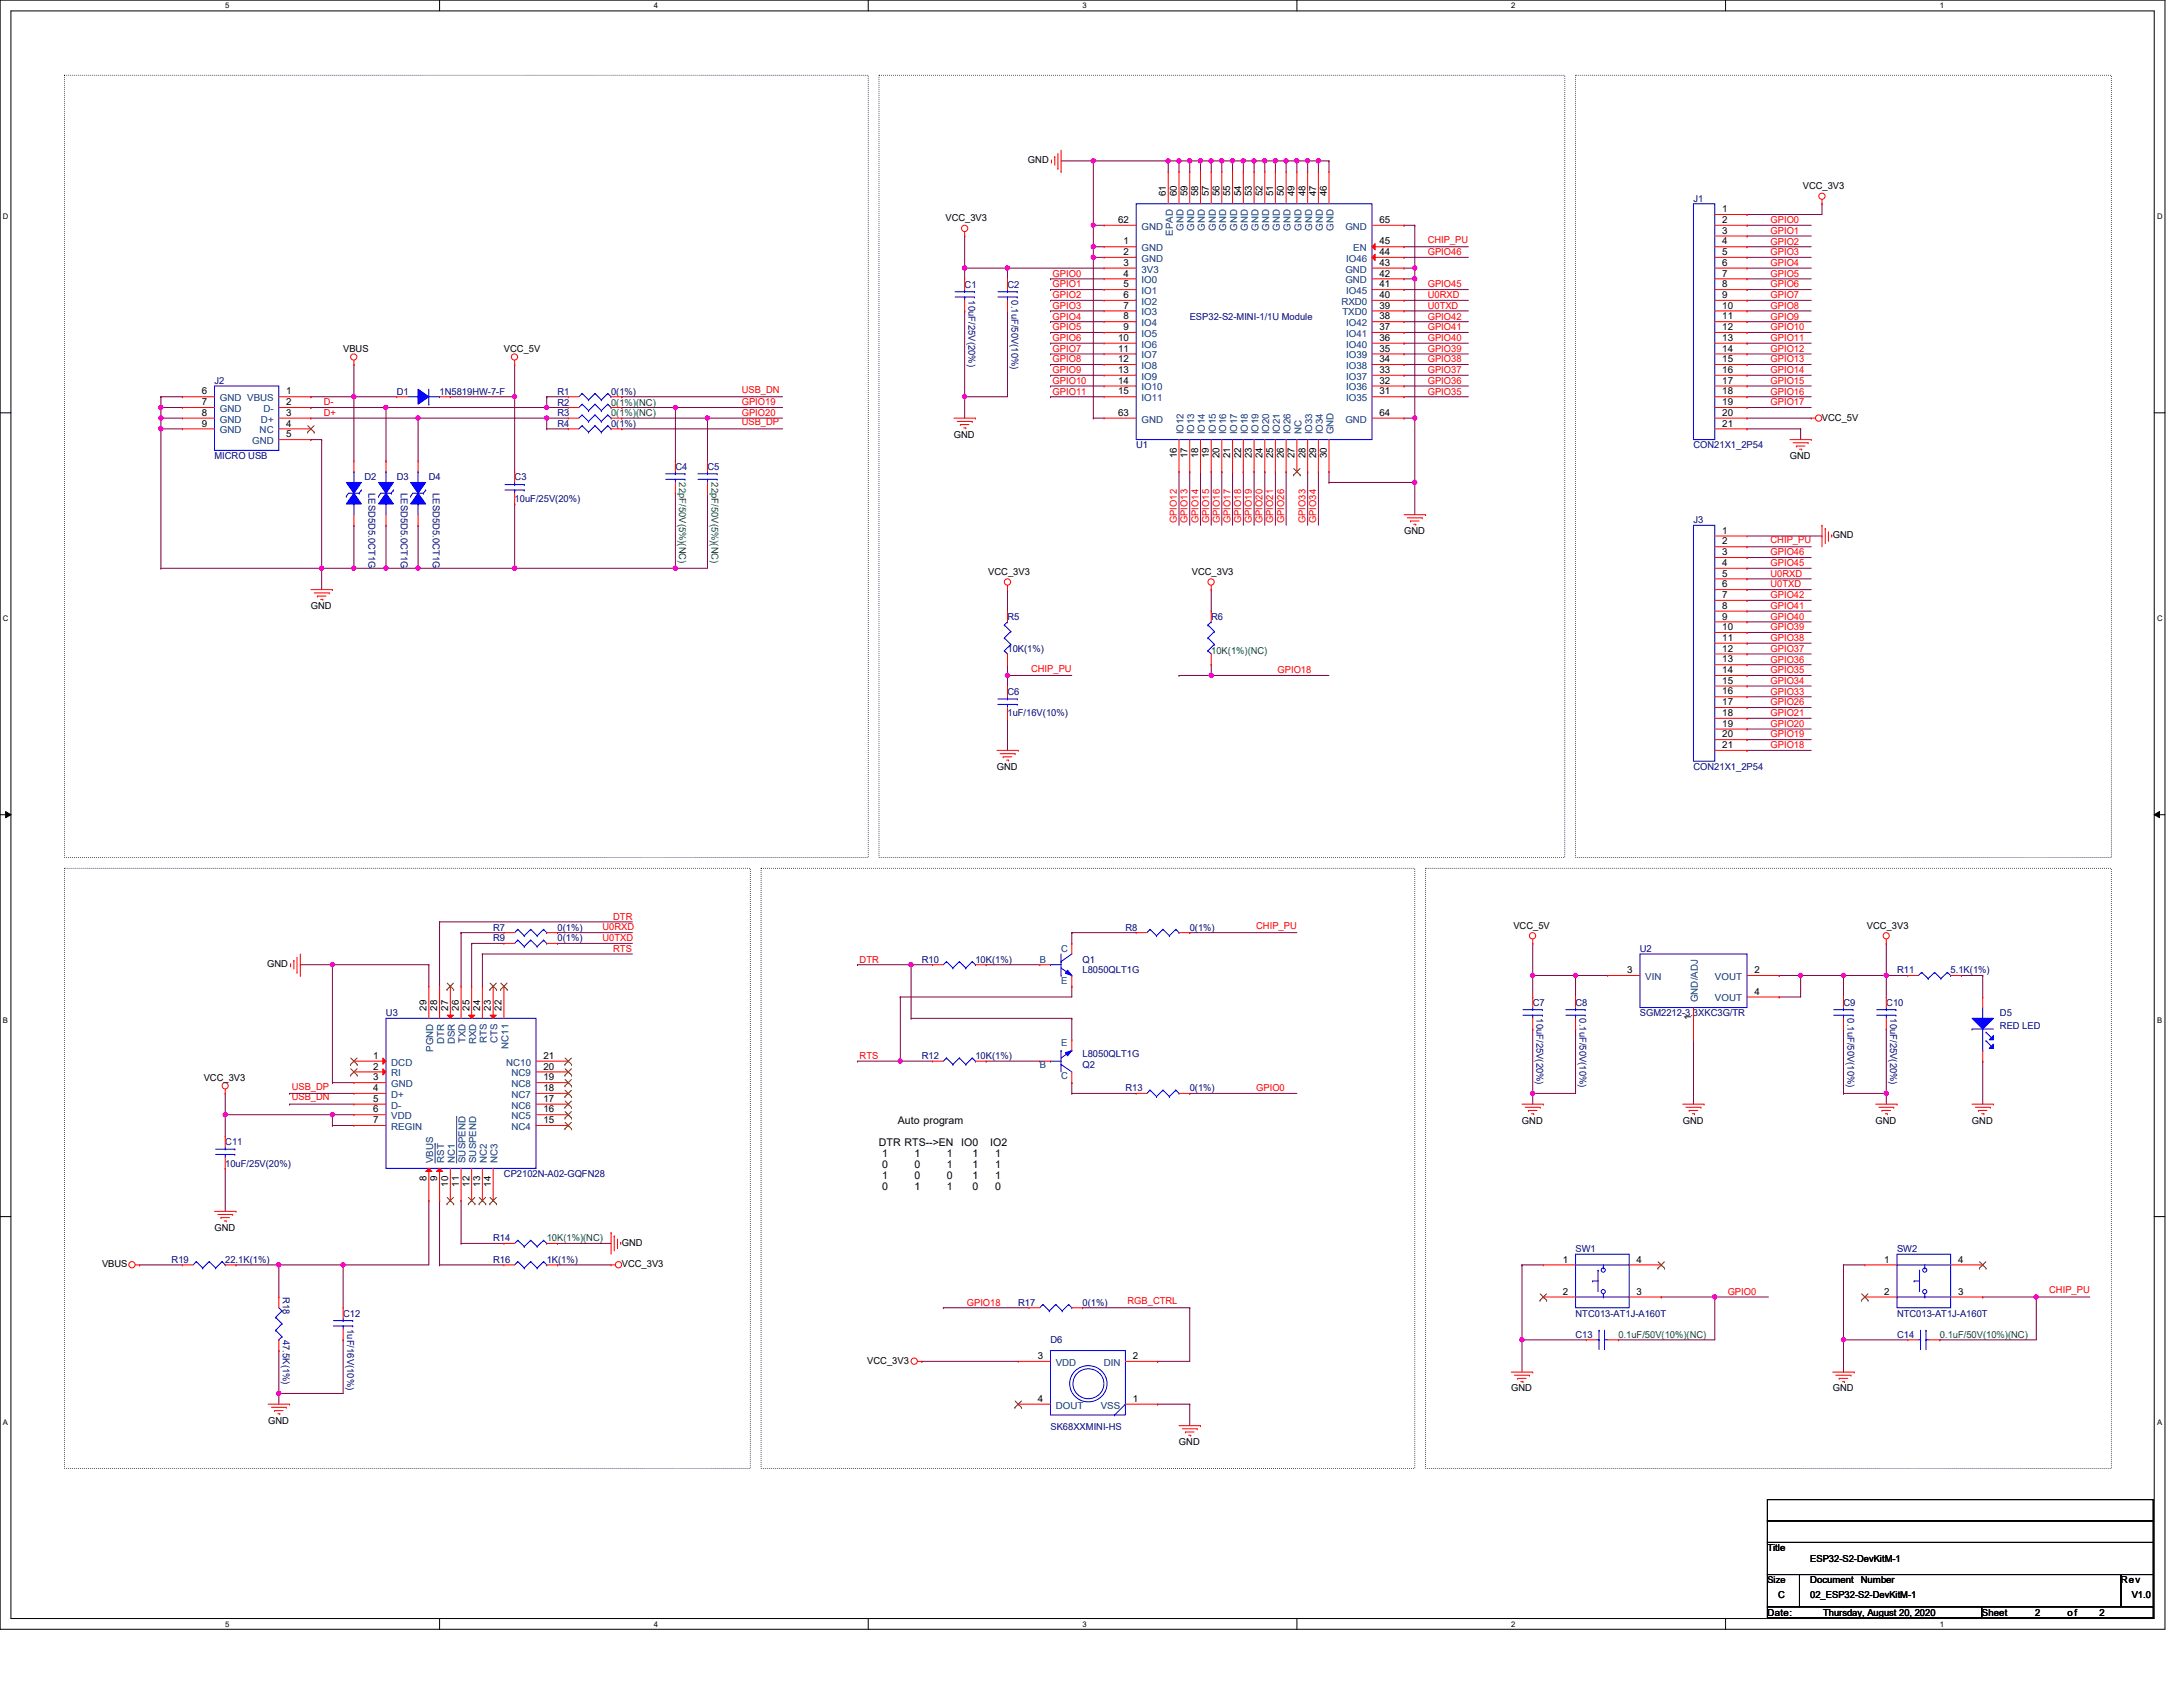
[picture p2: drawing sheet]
<svg xmlns="http://www.w3.org/2000/svg" width="559mm" height="432mm" viewBox="0 0 559 432" stroke-linecap="round" stroke-linejoin="round" font-family="sans-serif">
<defs><g id="words">
<g font-size="2.7">
<text x="229.8" y="287.8">Auto program</text>
<text x="225" y="293.4">DTR RTS--&gt;EN</text>
<text x="246" y="293.4">IO0</text>
<text x="253.5" y="293.4">IO2</text>
<text x="225.8" y="296.2">1</text>
<text x="225.8" y="299">0</text>
<text x="234.1" y="296.2">1</text>
<text x="234.1" y="299">0</text>
<text x="242.4" y="296.2">1</text>
<text x="242.4" y="299">1</text>
<text x="249" y="296.2">1</text>
<text x="249" y="299">1</text>
<text x="254.7" y="296.2">1</text>
<text x="254.7" y="299">1</text>
<text x="225.8" y="301.8">1</text>
<text x="225.8" y="304.5">0</text>
<text x="234.1" y="301.8">0</text>
<text x="234.1" y="304.5">1</text>
<text x="242.4" y="301.8">0</text>
<text x="242.4" y="304.5">1</text>
<text x="249" y="301.8">1</text>
<text x="249" y="304.5">0</text>
<text x="254.7" y="301.8">1</text>
<text x="254.7" y="304.5">0</text>
</g>
<g font-size="2.5">
<text x="263.1" y="41.8">GND</text>
<text x="298.4" y="50.2" transform="rotate(-90 298.4 50.2)">61</text>
<text x="301.2" y="50.2" transform="rotate(-90 301.2 50.2)">60</text>
<text x="304" y="50.2" transform="rotate(-90 304 50.2)">59</text>
<text x="306.7" y="50.2" transform="rotate(-90 306.7 50.2)">58</text>
<text x="309.5" y="50.2" transform="rotate(-90 309.5 50.2)">57</text>
<text x="312.2" y="50.2" transform="rotate(-90 312.2 50.2)">56</text>
<text x="314.9" y="50.2" transform="rotate(-90 314.9 50.2)">55</text>
<text x="317.7" y="50.2" transform="rotate(-90 317.7 50.2)">54</text>
<text x="320.4" y="50.2" transform="rotate(-90 320.4 50.2)">53</text>
<text x="323.2" y="50.2" transform="rotate(-90 323.2 50.2)">52</text>
<text x="325.9" y="50.2" transform="rotate(-90 325.9 50.2)">51</text>
<text x="328.6" y="50.2" transform="rotate(-90 328.6 50.2)">50</text>
<text x="331.4" y="50.2" transform="rotate(-90 331.4 50.2)">49</text>
<text x="334.1" y="50.2" transform="rotate(-90 334.1 50.2)">48</text>
<text x="336.9" y="50.2" transform="rotate(-90 336.9 50.2)">47</text>
<text x="339.6" y="50.2" transform="rotate(-90 339.6 50.2)">46</text>
<text x="461.5" y="48.4">VCC_3V3</text>
<text x="242" y="56.6">VCC_3V3</text>
<text x="286.2" y="57.1">62</text>
<text x="353.1" y="57.1">65</text>
<text x="440.9" y="54.3">1</text>
<text x="440.9" y="57.1">2</text>
<text x="440.9" y="59.8">3</text>
<text x="287.6" y="62.6">1</text>
<text x="287.6" y="65.3">2</text>
<text x="353.1" y="65.3">44</text>
<text x="353.1" y="62.6">45</text>
<text x="440.9" y="62.6">4</text>
<text x="440.9" y="65.3">5</text>
<text x="287.6" y="68">3</text>
<text x="287.6" y="70.8">4</text>
<text x="353.1" y="70.8">42</text>
<text x="353.1" y="68">43</text>
<text x="440.9" y="68">6</text>
<text x="440.9" y="70.8">7</text>
<text x="287.6" y="73.5">5</text>
<text x="287.6" y="76.3">6</text>
<text x="353.1" y="76.3">40</text>
<text x="353.1" y="73.5">41</text>
<text x="440.9" y="73.5">8</text>
<text x="440.9" y="76.3">9</text>
<text x="287.6" y="79">7</text>
<text x="287.6" y="81.7">8</text>
<text x="353.1" y="79">39</text>
<text x="353.1" y="81.7">38</text>
<text x="440.9" y="79">10</text>
<text x="440.9" y="81.7">11</text>
<text x="286.2" y="87.2">10</text>
<text x="287.6" y="84.5">9</text>
<text x="353.1" y="84.5">37</text>
<text x="353.1" y="87.2">36</text>
<text x="440.9" y="84.5">12</text>
<text x="440.9" y="87.2">13</text>
<text x="87.8" y="90.1">VBUS</text>
<text x="129" y="90.1">VCC_5V</text>
<text x="286.2" y="90">11</text>
<text x="286.2" y="92.7">12</text>
<text x="286.2" y="95.5">13</text>
<text x="353.1" y="90">35</text>
<text x="353.1" y="92.7">34</text>
<text x="353.1" y="95.5">33</text>
<text x="440.9" y="90">14</text>
<text x="440.9" y="92.7">15</text>
<text x="440.9" y="95.5">16</text>
<text x="51.6" y="101">6</text>
<text x="73.3" y="101">1</text>
<text x="286.2" y="98.2">14</text>
<text x="286.2" y="101">15</text>
<text x="353.1" y="98.2">32</text>
<text x="353.1" y="101">31</text>
<text x="440.9" y="98.2">17</text>
<text x="440.9" y="101">18</text>
<text x="51.6" y="103.7">7</text>
<text x="51.6" y="106.4">8</text>
<text x="73.3" y="103.7">2</text>
<text x="73.3" y="106.4">3</text>
<text x="286.2" y="106.4">63</text>
<text x="353.1" y="106.4">64</text>
<text x="440.9" y="103.7">19</text>
<text x="440.9" y="106.4">20</text>
<text x="466.4" y="107.7">VCC_5V</text>
<text x="51.6" y="109.2">9</text>
<text x="73.3" y="111.9">5</text>
<text x="73.3" y="109.2">4</text>
<text x="244.2" y="112">GND</text>
<text x="440.9" y="109.2">21</text>
<text x="301.2" y="117.2" transform="rotate(-90 301.2 117.2)">16</text>
<text x="304" y="117.2" transform="rotate(-90 304 117.2)">17</text>
<text x="306.7" y="117.2" transform="rotate(-90 306.7 117.2)">18</text>
<text x="309.5" y="117.2" transform="rotate(-90 309.5 117.2)">19</text>
<text x="312.2" y="117.2" transform="rotate(-90 312.2 117.2)">20</text>
<text x="314.9" y="117.2" transform="rotate(-90 314.9 117.2)">21</text>
<text x="317.7" y="117.2" transform="rotate(-90 317.7 117.2)">22</text>
<text x="320.4" y="117.2" transform="rotate(-90 320.4 117.2)">23</text>
<text x="323.2" y="117.2" transform="rotate(-90 323.2 117.2)">24</text>
<text x="325.9" y="117.2" transform="rotate(-90 325.9 117.2)">25</text>
<text x="328.6" y="117.2" transform="rotate(-90 328.6 117.2)">26</text>
<text x="331.4" y="117.2" transform="rotate(-90 331.4 117.2)">27</text>
<text x="334.1" y="117.2" transform="rotate(-90 334.1 117.2)">28</text>
<text x="336.9" y="117.2" transform="rotate(-90 336.9 117.2)">29</text>
<text x="339.6" y="117.2" transform="rotate(-90 339.6 117.2)">30</text>
<text x="458.2" y="117.5">GND</text>
<text x="359.4" y="136.7">GND</text>
<text x="440.9" y="136.6">1</text>
<text x="469.1" y="137.8">GND</text>
<text x="440.9" y="139.4">2</text>
<text x="440.9" y="142.1">3</text>
<text x="253" y="147.2">VCC_3V3</text>
<text x="305.1" y="147.2">VCC_3V3</text>
<text x="440.9" y="144.9">4</text>
<text x="440.9" y="147.6">5</text>
<text x="79.6" y="155.9">GND</text>
<text x="440.9" y="150.3">6</text>
<text x="440.9" y="153.1">7</text>
<text x="440.9" y="155.8">8</text>
<text x="440.9" y="158.6">9</text>
<text x="440.9" y="161.3">10</text>
<text x="440.9" y="164">11</text>
<text x="440.9" y="166.8">12</text>
<text x="440.9" y="169.5">13</text>
<text x="440.9" y="172.3">14</text>
<text x="440.9" y="175">15</text>
<text x="440.9" y="177.8">16</text>
<text x="440.9" y="180.5">17</text>
<text x="440.9" y="183.3">18</text>
<text x="440.9" y="186">19</text>
<text x="440.9" y="188.7">20</text>
<text x="440.9" y="191.5">21</text>
<text x="255.2" y="197.1">GND</text>
<text x="387.4" y="237.7">VCC_5V</text>
<text x="477.9" y="237.7">VCC_3V3</text>
<text x="68.4" y="247.5">GND</text>
<text x="416.5" y="249.1">3</text>
<text x="449.1" y="249.1">2</text>
<text x="449.1" y="254.6">4</text>
<text x="109.2" y="258.7" transform="rotate(-90 109.2 258.7)">29</text>
<text x="111.9" y="258.7" transform="rotate(-90 111.9 258.7)">28</text>
<text x="114.7" y="258.7" transform="rotate(-90 114.7 258.7)">27</text>
<text x="117.4" y="258.7" transform="rotate(-90 117.4 258.7)">26</text>
<text x="120.1" y="258.7" transform="rotate(-90 120.1 258.7)">25</text>
<text x="122.9" y="258.7" transform="rotate(-90 122.9 258.7)">24</text>
<text x="125.6" y="258.7" transform="rotate(-90 125.6 258.7)">23</text>
<text x="128.4" y="258.7" transform="rotate(-90 128.4 258.7)">22</text>
<text x="432.9" y="261.2" transform="rotate(-90 432.9 261.2)">1</text>
<text x="95.5" y="271">1</text>
<text x="95.5" y="273.8">2</text>
<text x="139.1" y="273.8">20</text>
<text x="139.1" y="271">21</text>
<text x="52.2" y="276.6">VCC_3V3</text>
<text x="95.5" y="276.5">3</text>
<text x="95.5" y="279.3">4</text>
<text x="139.1" y="279.3">18</text>
<text x="139.1" y="276.5">19</text>
<text x="95.5" y="282">5</text>
<text x="95.5" y="284.7">6</text>
<text x="95.5" y="287.5">7</text>
<text x="139.1" y="287.5">15</text>
<text x="139.1" y="284.7">16</text>
<text x="139.1" y="282">17</text>
<text x="389.6" y="287.6">GND</text>
<text x="430.7" y="287.6">GND</text>
<text x="480.1" y="287.6">GND</text>
<text x="504.8" y="287.6">GND</text>
<text x="109.2" y="302.3" transform="rotate(-90 109.2 302.3)">8</text>
<text x="111.9" y="302.3" transform="rotate(-90 111.9 302.3)">9</text>
<text x="114.7" y="303.7" transform="rotate(-90 114.7 303.7)">10</text>
<text x="117.4" y="303.7" transform="rotate(-90 117.4 303.7)">11</text>
<text x="120.1" y="303.7" transform="rotate(-90 120.1 303.7)">12</text>
<text x="122.9" y="303.7" transform="rotate(-90 122.9 303.7)">13</text>
<text x="125.6" y="303.7" transform="rotate(-90 125.6 303.7)">14</text>
<text x="54.9" y="315">GND</text>
<text x="159.2" y="318.9">GND</text>
<text x="400" y="323.2">1</text>
<text x="418.9" y="323.2">4</text>
<text x="482.3" y="323.2">1</text>
<text x="501.2" y="323.2">4</text>
<text x="26.1" y="324.4">VBUS</text>
<text x="159.2" y="324.4">VCC_3V3</text>
<text x="400" y="331.4">2</text>
<text x="418.9" y="331.4">3</text>
<text x="482.3" y="331.4">2</text>
<text x="501.2" y="331.4">3</text>
<text x="265.6" y="347.9">3</text>
<text x="290" y="347.9">2</text>
<text x="222" y="349">VCC_3V3</text>
<text x="265.6" y="358.8">4</text>
<text x="290" y="358.8">1</text>
<text x="386.8" y="356.2">GND</text>
<text x="469.1" y="356.2">GND</text>
<text x="68.6" y="364.4">GND</text>
<text x="301.8" y="369.9">GND</text>
<text x="452.4" y="397">Title</text>
<text x="463.4" y="399.8">ESP32-S2-DevKitM-1</text>
<text x="463.4" y="405.3">Document</text>
<text x="476.3" y="405.3">Number</text>
<text x="542.9" y="405.3">Rev</text>
<text x="452.4" y="413.5">Date:</text>
<text x="455.2" y="409.1">C</text>
<text x="463.4" y="409.1">02_ESP32-S2-DevKitM-1</text>
<text x="466.7" y="413.5">Thursday, August 20, 2020</text>
<text x="507.3" y="413.5">Sheet</text>
<text x="521" y="413.5">2</text>
<text x="529.2" y="413.5">of</text>
<text x="537.5" y="413.5">2</text>
<text x="545.7" y="409.1">V1.0</text>
</g>
<g font-size="2.5" fill="#000080">
<text x="433.5" y="51.7">J1</text>
<text x="246.9" y="73.6">C1</text>
<text x="247.9" y="76.9" transform="rotate(90 247.9 76.9)">10uF/25V(20%)</text>
<text x="257.9" y="73.6">C2</text>
<text x="258.9" y="76.9" transform="rotate(90 258.9 76.9)">0.1uF/50V(10%)</text>
<text x="304.5" y="81.8">ESP32-S2-MINI-1/1U Module</text>
<text x="54.9" y="98.3">J2</text>
<text x="101.6" y="101">D1</text>
<text x="112.5" y="101">1N5819HW-7-F</text>
<text x="142.7" y="101">R1</text>
<text x="156.4" y="101">0(1%)</text>
<text x="142.7" y="106.6">R3</text>
<text x="142.7" y="103.8">R2</text>
<text x="142.7" y="109.3">R4</text>
<text x="156.4" y="109.3">0(1%)</text>
<text x="54.9" y="117.5">MICRO USB</text>
<text x="290.8" y="114.8">U1</text>
<text x="433.5" y="114.8">CON21X1_2P54</text>
<text x="93.3" y="123">D2</text>
<text x="101.6" y="123">D3</text>
<text x="109.8" y="123">D4</text>
<text x="131.7" y="123">C3</text>
<text x="172.9" y="120.3">C4</text>
<text x="181.1" y="120.3">C5</text>
<text x="94.3" y="126.2" transform="rotate(90 94.3 126.2)">LESD5D5.0CT1G</text>
<text x="102.6" y="126.2" transform="rotate(90 102.6 126.2)">LESD5D5.0CT1G</text>
<text x="110.8" y="126.2" transform="rotate(90 110.8 126.2)">LESD5D5.0CT1G</text>
<text x="131.7" y="128.5">10uF/25V(20%)</text>
<text x="433.5" y="134">J3</text>
<text x="257.9" y="158.7">R5</text>
<text x="310" y="158.7">R6</text>
<text x="257.9" y="166.9">10K(1%)</text>
<text x="257.9" y="177.8">C6</text>
<text x="257.9" y="183.3">1uF/16V(10%)</text>
<text x="433.5" y="197.1">CON21X1_2P54</text>
<text x="126.2" y="238.2">R7</text>
<text x="142.7" y="238.2">0(1%)</text>
<text x="288.1" y="238.2">R8</text>
<text x="304.5" y="238.2">0(1%)</text>
<text x="126.2" y="241">R9</text>
<text x="142.7" y="241">0(1%)</text>
<text x="419.8" y="243.7">U2</text>
<text x="236" y="246.4">R10</text>
<text x="249.7" y="246.4">10K(1%)</text>
<text x="277.1" y="246.4">Q1</text>
<text x="277.1" y="249.2">L8050QLT1G</text>
<text x="485.6" y="249.2">R11</text>
<text x="499.3" y="249.2">5.1K(1%)</text>
<text x="392.3" y="257.4">C7</text>
<text x="403.3" y="257.4">C8</text>
<text x="471.9" y="257.4">C9</text>
<text x="482.9" y="257.4">C10</text>
<text x="98.8" y="260.1">U3</text>
<text x="393.3" y="260.6" transform="rotate(90 393.3 260.6)">10uF/25V(20%)</text>
<text x="404.3" y="260.6" transform="rotate(90 404.3 260.6)">0.1uF/50V(10%)</text>
<text x="419.8" y="260.1">SGM2212-3.3XKC3G/TR</text>
<text x="472.9" y="260.6" transform="rotate(90 472.9 260.6)">0.1uF/50V(10%)</text>
<text x="483.9" y="260.6" transform="rotate(90 483.9 260.6)">10uF/25V(20%)</text>
<text x="511.9" y="260.1">D5</text>
<text x="511.9" y="263.4">RED LED</text>
<text x="236" y="271.1">R12</text>
<text x="249.7" y="271.1">10K(1%)</text>
<text x="277.1" y="273.3">Q2</text>
<text x="277.1" y="270.6">L8050QLT1G</text>
<text x="288.1" y="279.4">R13</text>
<text x="304.5" y="279.4">0(1%)</text>
<text x="57.7" y="293.1">C11</text>
<text x="57.7" y="298.6">10uF/25V(20%)</text>
<text x="129" y="301.3">CP2102N-A02-GQFN28</text>
<text x="126.2" y="317.8">R14</text>
<text x="43.9" y="323.3">R19</text>
<text x="57.7" y="323.3">22.1K(1%)</text>
<text x="126.2" y="323.3">R16</text>
<text x="140" y="323.3">1K(1%)</text>
<text x="403.3" y="320.5">SW1</text>
<text x="485.6" y="320.5">SW2</text>
<text x="72.4" y="332" transform="rotate(90 72.4 332)">R18</text>
<text x="260.6" y="334.2">R17</text>
<text x="277.1" y="334.2">0(1%)</text>
<text x="87.8" y="337">C12</text>
<text x="88.9" y="340.2" transform="rotate(90 88.9 340.2)">1uF/16V(10%)</text>
<text x="403.3" y="337">NTC013-AT1J-A160T</text>
<text x="485.6" y="337">NTC013-AT1J-A160T</text>
<text x="72.4" y="342.9" transform="rotate(90 72.4 342.9)">47.5K(1%)</text>
<text x="268.9" y="343.8">D6</text>
<text x="403.3" y="342.4">C13</text>
<text x="485.6" y="342.4">C14</text>
<text x="268.9" y="366.1">SK68XXMINI-HS</text>
</g>
<g font-size="2.5" fill="#004080">
<text x="292.2" y="58.8">GND</text>
<text x="302.9" y="59.1" transform="rotate(-90 302.9 59.1)">GND</text>
<text x="305.7" y="59.1" transform="rotate(-90 305.7 59.1)">GND</text>
<text x="308.4" y="59.1" transform="rotate(-90 308.4 59.1)">GND</text>
<text x="311.2" y="59.1" transform="rotate(-90 311.2 59.1)">GND</text>
<text x="313.9" y="59.1" transform="rotate(-90 313.9 59.1)">GND</text>
<text x="316.7" y="59.1" transform="rotate(-90 316.7 59.1)">GND</text>
<text x="319.4" y="59.1" transform="rotate(-90 319.4 59.1)">GND</text>
<text x="322.2" y="59.1" transform="rotate(-90 322.2 59.1)">GND</text>
<text x="324.9" y="59.1" transform="rotate(-90 324.9 59.1)">GND</text>
<text x="327.6" y="59.1" transform="rotate(-90 327.6 59.1)">GND</text>
<text x="330.4" y="59.1" transform="rotate(-90 330.4 59.1)">GND</text>
<text x="333.1" y="59.1" transform="rotate(-90 333.1 59.1)">GND</text>
<text x="335.9" y="59.1" transform="rotate(-90 335.9 59.1)">GND</text>
<text x="338.6" y="59.1" transform="rotate(-90 338.6 59.1)">GND</text>
<text x="341.3" y="59.1" transform="rotate(-90 341.3 59.1)">GND</text>
<text x="344.4" y="58.8">GND</text>
<text x="292.2" y="64.3">GND</text>
<text x="300.2" y="60.3" transform="rotate(-90 300.2 60.3)">EPAD</text>
<text x="346.4" y="64.3">EN</text>
<text x="292.2" y="69.8">3V3</text>
<text x="292.2" y="67">GND</text>
<text x="344.4" y="69.8">GND</text>
<text x="344.6" y="67">IO46</text>
<text x="292.2" y="72.5">IO0</text>
<text x="292.2" y="75.3">IO1</text>
<text x="344.4" y="72.5">GND</text>
<text x="344.6" y="75.3">IO45</text>
<text x="292.2" y="78">IO2</text>
<text x="292.2" y="80.7">IO3</text>
<text x="292.2" y="83.5">IO4</text>
<text x="343.4" y="78">RXD0</text>
<text x="343.6" y="80.7">TXD0</text>
<text x="344.6" y="83.5">IO42</text>
<text x="292.2" y="86.2">IO5</text>
<text x="292.2" y="89">IO6</text>
<text x="344.6" y="86.2">IO41</text>
<text x="344.6" y="89">IO40</text>
<text x="292.2" y="91.7">IO7</text>
<text x="292.2" y="94.4">IO8</text>
<text x="344.6" y="91.7">IO39</text>
<text x="344.6" y="94.4">IO38</text>
<text x="292.2" y="97.2">IO9</text>
<text x="292.2" y="99.9">IO10</text>
<text x="344.6" y="97.2">IO37</text>
<text x="344.6" y="99.9">IO36</text>
<text x="56.3" y="102.7">GND VBUS</text>
<text x="56.3" y="105.5">GND</text>
<text x="67.4" y="105.5">D-</text>
<text x="292.2" y="102.7">IO11</text>
<text x="344.6" y="102.7">IO35</text>
<text x="56.3" y="108.2">GND</text>
<text x="56.3" y="110.9">GND</text>
<text x="64.6" y="113.7">GND</text>
<text x="66.5" y="110.9">NC</text>
<text x="66.8" y="108.2">D+</text>
<text x="292.2" y="108.2">GND</text>
<text x="302.9" y="111.2" transform="rotate(-90 302.9 111.2)">IO12</text>
<text x="305.7" y="111.2" transform="rotate(-90 305.7 111.2)">IO13</text>
<text x="308.4" y="111.2" transform="rotate(-90 308.4 111.2)">IO14</text>
<text x="311.2" y="111.2" transform="rotate(-90 311.2 111.2)">IO15</text>
<text x="313.9" y="111.2" transform="rotate(-90 313.9 111.2)">IO16</text>
<text x="316.7" y="111.2" transform="rotate(-90 316.7 111.2)">IO17</text>
<text x="319.4" y="111.2" transform="rotate(-90 319.4 111.2)">IO18</text>
<text x="322.2" y="111.2" transform="rotate(-90 322.2 111.2)">IO19</text>
<text x="324.9" y="111.2" transform="rotate(-90 324.9 111.2)">IO20</text>
<text x="327.6" y="111.2" transform="rotate(-90 327.6 111.2)">IO21</text>
<text x="330.4" y="111.2" transform="rotate(-90 330.4 111.2)">IO26</text>
<text x="333.1" y="111.2" transform="rotate(-90 333.1 111.2)">NC</text>
<text x="335.9" y="111.2" transform="rotate(-90 335.9 111.2)">IO33</text>
<text x="338.6" y="111.2" transform="rotate(-90 338.6 111.2)">IO34</text>
<text x="341.3" y="111.2" transform="rotate(-90 341.3 111.2)">GND</text>
<text x="344.4" y="108.2">GND</text>
<text x="271.6" y="243.7">C</text>
<text x="266.1" y="246.4">B</text>
<text x="271.6" y="251.9">E</text>
<text x="421.1" y="250.8">VIN</text>
<text x="439" y="250.8">VOUT</text>
<text x="434.6" y="256.5" transform="rotate(-90 434.6 256.5)">GND/ADJ</text>
<text x="439" y="256.3">VOUT</text>
<text x="110.9" y="269.2" transform="rotate(-90 110.9 269.2)">PGND</text>
<text x="113.7" y="267.2" transform="rotate(-90 113.7 267.2)">DTR</text>
<text x="116.4" y="267.3" transform="rotate(-90 116.4 267.3)">DSR</text>
<text x="119.2" y="267" transform="rotate(-90 119.2 267)">TXD</text>
<text x="121.9" y="267.3" transform="rotate(-90 121.9 267.3)">RXD</text>
<text x="124.6" y="267" transform="rotate(-90 124.6 267)">RTS</text>
<text x="127.4" y="267" transform="rotate(-90 127.4 267)">CTS</text>
<text x="130.1" y="268.4" transform="rotate(-90 130.1 268.4)">NC11</text>
<text x="271.6" y="267.8">E</text>
<text x="100.2" y="272.8">DCD</text>
<text x="100.2" y="275.5">RI</text>
<text x="129.6" y="272.8">NC10</text>
<text x="130.9" y="275.5">NC9</text>
<text x="266.1" y="273.3">B</text>
<text x="100.2" y="278.3">GND</text>
<text x="100.2" y="281">D+</text>
<text x="130.9" y="281">NC7</text>
<text x="130.9" y="278.3">NC8</text>
<text x="271.6" y="276.1">C</text>
<text x="100.2" y="283.8">D-</text>
<text x="100.2" y="286.5">VDD</text>
<text x="130.9" y="286.5">NC5</text>
<text x="130.9" y="283.8">NC6</text>
<text x="100.2" y="289.2">REGIN</text>
<text x="130.9" y="289.2">NC4</text>
<text x="110.9" y="297.7" transform="rotate(-90 110.9 297.7)">VBUS</text>
<text x="113.7" y="297.7" transform="rotate(-90 113.7 297.7)">RST</text>
<text x="116.4" y="297.7" transform="rotate(-90 116.4 297.7)">NC1</text>
<text x="119.2" y="297.7" transform="rotate(-90 119.2 297.7)">SUSPEND</text>
<text x="121.9" y="297.7" transform="rotate(-90 121.9 297.7)">SUSPEND</text>
<text x="124.6" y="297.7" transform="rotate(-90 124.6 297.7)">NC2</text>
<text x="127.4" y="297.7" transform="rotate(-90 127.4 297.7)">NC3</text>
<text x="270.3" y="349.6">VDD</text>
<text x="282.5" y="349.6">DIN</text>
<text x="270.3" y="360.6">DOUT</text>
<text x="281.8" y="360.6">VSS</text>
</g>
<g font-size="2.5" fill="#f00">
<text x="453.2" y="57.1">GPIO0</text>
<text x="453.2" y="59.9">GPIO1</text>
<text x="365.5" y="65.3">GPIO46</text>
<text x="365.5" y="62.2">CHIP_PU</text>
<text x="453.2" y="62.6">GPIO2</text>
<text x="453.2" y="65.3">GPIO3</text>
<text x="269.5" y="70.8">GPIO0</text>
<text x="453.2" y="68.1">GPIO4</text>
<text x="453.2" y="70.8">GPIO5</text>
<text x="269.5" y="73.6">GPIO1</text>
<text x="269.5" y="76.3">GPIO2</text>
<text x="365.5" y="76.3">U0RXD</text>
<text x="365.5" y="73.6">GPIO45</text>
<text x="453.2" y="73.6">GPIO6</text>
<text x="453.2" y="76.3">GPIO7</text>
<text x="269.5" y="79">GPIO3</text>
<text x="269.5" y="81.8">GPIO4</text>
<text x="365.5" y="81.8">GPIO42</text>
<text x="365.5" y="79">U0TXD</text>
<text x="453.2" y="79">GPIO8</text>
<text x="453.2" y="81.8">GPIO9</text>
<text x="269.5" y="84.5">GPIO5</text>
<text x="269.5" y="87.3">GPIO6</text>
<text x="365.5" y="87.3">GPIO40</text>
<text x="365.5" y="84.5">GPIO41</text>
<text x="453.2" y="84.5">GPIO10</text>
<text x="453.2" y="87.3">GPIO11</text>
<text x="269.5" y="90">GPIO7</text>
<text x="269.5" y="92.8">GPIO8</text>
<text x="269.5" y="95.5">GPIO9</text>
<text x="365.5" y="95.5">GPIO37</text>
<text x="365.5" y="92.8">GPIO38</text>
<text x="365.5" y="90">GPIO39</text>
<text x="453.2" y="90">GPIO12</text>
<text x="453.2" y="92.8">GPIO13</text>
<text x="453.2" y="95.5">GPIO14</text>
<text x="189.9" y="100.6">USB_DN</text>
<text x="269.5" y="98.3">GPIO10</text>
<text x="269.5" y="101">GPIO11</text>
<text x="365.5" y="101">GPIO35</text>
<text x="365.5" y="98.3">GPIO36</text>
<text x="453.2" y="98.3">GPIO15</text>
<text x="453.2" y="101">GPIO16</text>
<text x="82.9" y="103.8">D-</text>
<text x="82.9" y="106.5">D+</text>
<text x="189.9" y="106.5">GPIO20</text>
<text x="189.9" y="103.8">GPIO19</text>
<text x="453.2" y="103.8">GPIO17</text>
<text x="189.9" y="108.8">USB_DP</text>
<text x="301.2" y="133.9" transform="rotate(-90 301.2 133.9)">GPIO12</text>
<text x="304" y="133.9" transform="rotate(-90 304 133.9)">GPIO13</text>
<text x="306.7" y="133.9" transform="rotate(-90 306.7 133.9)">GPIO14</text>
<text x="309.5" y="133.9" transform="rotate(-90 309.5 133.9)">GPIO15</text>
<text x="312.2" y="133.9" transform="rotate(-90 312.2 133.9)">GPIO16</text>
<text x="315" y="133.9" transform="rotate(-90 315 133.9)">GPIO17</text>
<text x="317.7" y="133.9" transform="rotate(-90 317.7 133.9)">GPIO18</text>
<text x="320.5" y="133.9" transform="rotate(-90 320.5 133.9)">GPIO19</text>
<text x="323.2" y="133.9" transform="rotate(-90 323.2 133.9)">GPIO20</text>
<text x="325.9" y="133.9" transform="rotate(-90 325.9 133.9)">GPIO21</text>
<text x="328.7" y="133.9" transform="rotate(-90 328.7 133.9)">GPIO26</text>
<text x="334.2" y="133.9" transform="rotate(-90 334.2 133.9)">GPIO33</text>
<text x="336.9" y="133.9" transform="rotate(-90 336.9 133.9)">GPIO34</text>
<text x="453.2" y="139">CHIP_PU</text>
<text x="453.2" y="142.2">GPIO46</text>
<text x="453.2" y="144.9">GPIO45</text>
<text x="453.2" y="147.6">U0RXD</text>
<text x="453.2" y="150.4">U0TXD</text>
<text x="453.2" y="153.1">GPIO42</text>
<text x="453.2" y="155.9">GPIO41</text>
<text x="453.2" y="158.6">GPIO40</text>
<text x="453.2" y="161.3">GPIO39</text>
<text x="453.2" y="164.1">GPIO38</text>
<text x="453.2" y="166.8">GPIO37</text>
<text x="263.9" y="171.9">CHIP_PU</text>
<text x="327" y="172.3">GPIO18</text>
<text x="453.2" y="169.6">GPIO36</text>
<text x="453.2" y="172.3">GPIO35</text>
<text x="453.2" y="175">GPIO34</text>
<text x="453.2" y="177.8">GPIO33</text>
<text x="453.2" y="180.6">GPIO26</text>
<text x="453.2" y="183.3">GPIO21</text>
<text x="453.2" y="186.1">GPIO20</text>
<text x="453.2" y="188.8">GPIO19</text>
<text x="453.2" y="191.5">GPIO18</text>
<text x="154.2" y="238.2">U0RXD</text>
<text x="157" y="235.4">DTR</text>
<text x="321.6" y="237.7">CHIP_PU</text>
<text x="154.2" y="240.9">U0TXD</text>
<text x="157" y="243.6">RTS</text>
<text x="220" y="246.4">DTR</text>
<text x="220" y="271.1">RTS</text>
<text x="74.7" y="281.6">USB_DN</text>
<text x="74.7" y="278.9">USB_DP</text>
<text x="321.6" y="279.3">GPIO0</text>
<text x="247.5" y="334.2">GPIO18</text>
<text x="288.6" y="333.8">RGB_CTRL</text>
<text x="442.3" y="331.4">GPIO0</text>
<text x="524.6" y="331">CHIP_PU</text>
</g>
<g font-size="2.5" fill="#008000">
<text x="156.4" y="106.6">0(1%)(NC)</text>
<text x="156.4" y="103.8">0(1%)(NC)</text>
<text x="173.9" y="123.5" transform="rotate(90 173.9 123.5)">22pF/50V(5%)(NC)</text>
<text x="182.1" y="123.5" transform="rotate(90 182.1 123.5)">22pF/50V(5%)(NC)</text>
<text x="310" y="167.4">10K(1%)(NC)</text>
<text x="140" y="317.8">10K(1%)(NC)</text>
<text x="414.3" y="342.4">0.1uF/50V(10%)(NC)</text>
<text x="496.6" y="342.4">0.1uF/50V(10%)(NC)</text>
</g>
<text font-size="2.4" x="452.4" y="405.2">Size</text>
<g font-size="2">
<text x="57.7" y="2.1">5</text>
<text x="167.4" y="2.1">4</text>
<text x="277.1" y="2.1">3</text>
<text x="386.8" y="2.1">2</text>
<text x="496.6" y="2.1">1</text>
<text x=".8" y="56">D</text>
<text x="552.2" y="56">D</text>
<text x=".8" y="158.9">C</text>
<text x="552.2" y="158.9">C</text>
<text x=".8" y="261.7">B</text>
<text x="552.2" y="261.7">B</text>
<text x=".8" y="364.6">A</text>
<text x="552.2" y="364.6">A</text>
<text x="57.7" y="416.3">5</text>
<text x="167.4" y="416.3">4</text>
<text x="277.1" y="416.3">3</text>
<text x="386.8" y="416.3">2</text>
<text x="496.6" y="416.3">1</text>
</g>
</g></defs>
<path d="M0 0h554.2v417h-554.2zM2.8 2.8h548.6v411.5h-548.6z" fill="none" stroke="#000" stroke-width=".26"/>
<g fill="#fff">
<path d="M57.7 .3h1.1v2.2h-1.1z"/>
<path d="M57.7 414.6h1.1v2.2h-1.1z"/>
</g>
<path d="M112.5 0v2.8M112.5 414.3v2.7" fill="none" stroke="#000" stroke-width=".26"/>
<g fill="#fff">
<path d="M167.4 .3h1.1v2.2h-1.1z"/>
<path d="M167.4 414.6h1.1v2.2h-1.1z"/>
</g>
<path d="M222.2 0v2.8M222.2 414.3v2.7" fill="none" stroke="#000" stroke-width=".26"/>
<g fill="#fff">
<path d="M277.1 .3h1.1v2.2h-1.1z"/>
<path d="M277.1 414.6h1.1v2.2h-1.1z"/>
</g>
<path d="M332 0v2.8M332 414.3v2.7" fill="none" stroke="#000" stroke-width=".26"/>
<g fill="#fff">
<path d="M386.8 .3h1.1v2.2h-1.1z"/>
<path d="M386.8 414.6h1.1v2.2h-1.1z"/>
</g>
<path d="M441.7 0v2.8M441.7 414.3v2.7" fill="none" stroke="#000" stroke-width=".26"/>
<g fill="#fff">
<path d="M496.6 .3h1.1v2.2h-1.1z"/>
<path d="M496.6 414.6h1.1v2.2h-1.1z"/>
<path d="M.8 54.2h1.4v2.2h-1.4z"/>
<path d="M552.2 54.2h1.4v2.2h-1.4z"/>
<path d="M.8 157.1h1.4v2.2h-1.4z"/>
<path d="M552.2 157.1h1.4v2.2h-1.4z"/>
</g>
<path d="M0 105.7h2.8M551.4 105.7h2.8" fill="none" stroke="#000" stroke-width=".26"/>
<g fill="#fff">
<path d="M.8 260h1.3v2.2h-1.3z"/>
<path d="M552.2 260h1.3v2.2h-1.3z"/>
</g>
<path d="M0 208.5h2.8M1.4 207.7l1.4 .8-1.4 .8zM551.4 208.5l1.4-.8v1.6zM551.4 208.5h2.8" fill="none" stroke="#000" stroke-width=".26"/>
<path d="M1.4 207.7l1.4 .8-1.4 .8zM551.4 208.5l1.4-.8v1.6z" fill="#000"/>
<g fill="#fff">
<path d="M.8 362.8h1.3v2.2h-1.3z"/>
<path d="M552.2 362.8h1.3v2.2h-1.3z"/>
</g>
<path d="M0 311.4h2.8M551.4 311.4h2.8" fill="none" stroke="#000" stroke-width=".26"/>
<path d="M16.5 19.3h205.7v200.2h-205.7zM225 19.3h175.6v200.2h-175.6zM403.3 19.3h137.2v200.2h-137.2zM16.5 222.2h175.6v153.7h-175.6zM194.8 222.2h167.4v153.7h-167.4zM364.9 222.2h175.6v153.7h-175.6z" fill="none" stroke="#000" stroke-width=".26" stroke-dasharray="0 .5"/>
<path d="M76.9 246.9h.1M76.9 246.9h8.2M85.1 246.9h.1M85.1 246.9v30.2M109.8 246.9h.1M109.8 246.9v5.5M85.1 277.1h.1M85.1 277.1h5.5" fill="none" stroke="#800040" stroke-width=".26"/>
<circle cx="85.1" cy="246.9" r=".54" fill="#f0f"/>
<circle cx="85.1" cy="246.9" r=".54" fill="none" stroke="#f0f" stroke-width=".26"/>
<path d="M85.1 246.9h.1M85.1 246.9h24.7M57.7 279.9h.1M57.7 279.9v5.4M74.1 279.9h.1M74.1 279.9h16.5M57.7 299h.1M57.7 285.3h.1M57.7 299v11M57.7 285.3h27.4M74.1 282.6h.1M74.1 282.6h16.5" fill="none" stroke="#800040" stroke-width=".26"/>
<circle cx="85.1" cy="285.3" r=".54" fill="#f0f"/>
<circle cx="85.1" cy="285.3" r=".54" fill="none" stroke="#f0f" stroke-width=".26"/>
<circle cx="57.6" cy="285.3" r=".54" fill="#f0f"/>
<circle cx="57.6" cy="285.3" r=".54" fill="none" stroke="#f0f" stroke-width=".26"/>
<g fill="none" stroke="#800040" stroke-width=".26">
<path d="M57.7 285.3h.1M57.7 285.3v5.5M85.1 288.1h.1M85.1 285.3h.1M85.1 288.1h5.5M85.1 285.3v2.8M85.1 285.3h5.5M35.7 323.8h.1M35.7 323.8h11M60.4 323.8h.1M60.4 323.8h11M71.4 323.8h.1"/>
<path d="M71.4 323.8v8.2M71.4 345.7h.1M71.4 356.7h.1M71.4 345.7v11M87.8 342.9h.1M87.8 342.9v13.8h-16.4"/>
</g>
<circle cx="71.3" cy="356.6" r=".54" fill="#f0f"/>
<circle cx="71.3" cy="356.6" r=".54" fill="none" stroke="#f0f" stroke-width=".26"/>
<path d="M71.4 323.8h.1M71.4 323.8h16.4M71.4 356.7h.1M71.4 356.7v2.7" fill="none" stroke="#800040" stroke-width=".26"/>
<circle cx="87.8" cy="323.7" r=".54" fill="#f0f"/>
<circle cx="87.8" cy="323.7" r=".54" fill="none" stroke="#f0f" stroke-width=".26"/>
<circle cx="71.3" cy="323.7" r=".54" fill="#f0f"/>
<circle cx="71.3" cy="323.7" r=".54" fill="none" stroke="#f0f" stroke-width=".26"/>
<g fill="none" stroke="#800040" stroke-width=".26">
<path d="M112.5 236h.1M112.5 236v16.4M112.5 236h49.4M118 238.7h.1M118 238.7v13.7M118 238.7h11M142.7 238.7h.1M142.7 238.7h19.2M120.7 241.5h.1M120.7 241.5h8.3M120.7 241.5v10.9M123.5 244.2h.1"/>
<path d="M123.5 244.2v8.2M123.5 244.2h38.4M142.7 241.5h.1M142.7 241.5h19.2M233.2 246.9h.1M233.2 246.9v13.7M252.4 246.9h.1M252.4 246.9h13.7M233.2 260.6h.1M233.2 260.6h41.2M252.4 271.6h.1M252.4 271.6h13.7"/>
<path d="M274.4 260.6h.1M274.4 260.6v5.5M109.8 307.3h.1M109.8 307.3v16.5h-22M112.5 307.3h.1M112.5 307.3v16.5M118 318.3h.1M118 307.3h.1M118 318.3h11M118 307.3v11M142.7 318.3h.1M142.7 318.3h13.7"/>
<path d="M87.8 323.8h.1M87.8 323.8v10.9M112.5 323.8h.1M112.5 323.8h16.5M142.7 323.8h.1M142.7 323.8h13.7"/>
</g>
<circle cx="233.2" cy="246.9" r=".54" fill="#f0f"/>
<circle cx="233.2" cy="246.9" r=".54" fill="none" stroke="#f0f" stroke-width=".26"/>
<path d="M230.5 255.2h.1M230.5 255.2v16.4M233.2 246.9h.1M233.2 246.9h5.5M274.4 252.4h.1M274.4 252.4v2.8h-43.9" fill="none" stroke="#800040" stroke-width=".26"/>
<circle cx="230.4" cy="271.6" r=".54" fill="#f0f"/>
<circle cx="230.4" cy="271.6" r=".54" fill="none" stroke="#f0f" stroke-width=".26"/>
<g fill="none" stroke="#800040" stroke-width=".26">
<path d="M274.4 238.7h.1M274.4 238.7v2.8M274.4 238.7h16.4M304.5 238.7h.1M304.5 238.7h27.5M219.5 246.9h.1M219.5 246.9h13.7M392.3 241.5h.1M392.3 241.5v8.2M219.5 271.6h.1M219.5 271.6h19.2M230.5 271.6h.1"/>
<path d="M274.4 279.9h.1M274.4 277.1h.1M274.4 279.9h16.4M274.4 277.1v2.8M304.5 279.9h.1M304.5 279.9h27.5M241.5 334.7h.1M241.5 334.7h21.9M277.1 334.7h.1M277.1 334.7h27.4M304.5 334.7h.1M304.5 334.7v13.7h-8.2"/>
<path d="M236 348.4h.1M236 348.4h24.6M296.3 348.4h.1M296.3 359.4h.1M296.3 359.4h8.2M304.5 359.4h.1M304.5 359.4v5.5"/>
</g>
<circle cx="392.3" cy="249.7" r=".54" fill="#f0f"/>
<circle cx="392.3" cy="249.7" r=".54" fill="none" stroke="#f0f" stroke-width=".26"/>
<path d="M392.3 249.7h.1M392.3 249.7h11" fill="none" stroke="#800040" stroke-width=".26"/>
<circle cx="403.3" cy="249.7" r=".54" fill="#f0f"/>
<circle cx="403.3" cy="249.7" r=".54" fill="none" stroke="#f0f" stroke-width=".26"/>
<path d="M392.3 249.7h.1M392.3 249.7v5.5M403.3 249.7h.1M403.3 249.7v5.5M403.3 249.7h8.2M455.4 249.7h.1M455.4 249.7h5.5M471.9 249.7h.1M471.9 249.7h11M471.9 249.7v5.5M482.9 249.7h.1M482.9 249.7v5.5" fill="none" stroke="#800040" stroke-width=".26"/>
<circle cx="471.9" cy="249.7" r=".54" fill="#f0f"/>
<circle cx="471.9" cy="249.7" r=".54" fill="none" stroke="#f0f" stroke-width=".26"/>
<path d="M455.4 255.2h.1M460.9 249.7h.1M460.9 249.7v5.5h-5.5" fill="none" stroke="#800040" stroke-width=".26"/>
<circle cx="460.9" cy="249.7" r=".54" fill="#f0f"/>
<circle cx="460.9" cy="249.7" r=".54" fill="none" stroke="#f0f" stroke-width=".26"/>
<path d="M460.9 249.7h.1M460.9 249.7h11M482.9 241.5h.1M482.9 241.5v8.2M392.3 263.4h.1M392.3 279.9h.1M392.3 263.4v19.2M403.3 263.4h.1M403.3 263.4v16.5h-11M482.9 263.4h.1M482.9 263.4v16.5" fill="none" stroke="#800040" stroke-width=".26"/>
<circle cx="392.3" cy="279.8" r=".54" fill="#f0f"/>
<circle cx="392.3" cy="279.8" r=".54" fill="none" stroke="#f0f" stroke-width=".26"/>
<path d="M433.5 266.1h.1M433.5 266.1v16.5M471.9 263.4h.1M471.9 279.9h.1M471.9 263.4v16.5M471.9 279.9h11" fill="none" stroke="#800040" stroke-width=".26"/>
<circle cx="482.8" cy="279.8" r=".54" fill="#f0f"/>
<circle cx="482.8" cy="279.8" r=".54" fill="none" stroke="#f0f" stroke-width=".26"/>
<path d="M482.9 249.7h.1M482.9 249.7h5.5M482.9 279.9h.1M482.9 279.9v2.7" fill="none" stroke="#800040" stroke-width=".26"/>
<circle cx="482.8" cy="249.7" r=".54" fill="#f0f"/>
<circle cx="482.8" cy="249.7" r=".54" fill="none" stroke="#f0f" stroke-width=".26"/>
<path d="M502.1 249.7h.1M502.1 249.7h5.4M507.5 249.7h.1M507.5 249.7v5.5M507.5 271.6h.1M507.5 271.6v11M425.2 332h.1M425.2 332h13.8M439 332h.1M439 332v10.9" fill="none" stroke="#800040" stroke-width=".26"/>
<circle cx="438.9" cy="332" r=".54" fill="#f0f"/>
<circle cx="438.9" cy="332" r=".54" fill="none" stroke="#f0f" stroke-width=".26"/>
<path d="M389.6 323.8h.1M389.6 323.8v19.1M414.3 342.9h.1M414.3 342.9h24.7" fill="none" stroke="#800040" stroke-width=".26"/>
<circle cx="389.6" cy="342.9" r=".54" fill="#f0f"/>
<circle cx="389.6" cy="342.9" r=".54" fill="none" stroke="#f0f" stroke-width=".26"/>
<path d="M389.6 323.8h.1M389.6 323.8h5.5M439 332h.1M439 332h13.7M507.5 332h.1M507.5 332h13.8M521.3 332h.1M521.3 332v10.9M389.6 342.9h.1M389.6 342.9h16.5M389.6 342.9v8.3" fill="none" stroke="#800040" stroke-width=".26"/>
<circle cx="521.2" cy="332" r=".54" fill="#f0f"/>
<circle cx="521.2" cy="332" r=".54" fill="none" stroke="#f0f" stroke-width=".26"/>
<path d="M471.9 323.8h.1M471.9 323.8v19.1M471.9 342.9h.1M471.9 342.9h16.5M496.6 342.9h.1M496.6 342.9h24.7" fill="none" stroke="#800040" stroke-width=".26"/>
<circle cx="471.9" cy="342.9" r=".54" fill="#f0f"/>
<circle cx="471.9" cy="342.9" r=".54" fill="none" stroke="#f0f" stroke-width=".26"/>
<path d="M315.5 41.2h.1M315.5 41.2v2.7M315.5 41.2h5.5M318.3 41.2h.1M318.3 41.2v2.7M471.9 323.8h.1M471.9 323.8h5.5M521.3 332h.1M521.3 332h13.7M471.9 342.9h.1M471.9 342.9v8.3" fill="none" stroke="#800040" stroke-width=".26"/>
<circle cx="321" cy="41.2" r=".54" fill="#f0f"/>
<circle cx="321" cy="41.2" r=".54" fill="none" stroke="#f0f" stroke-width=".26"/>
<circle cx="318.2" cy="41.2" r=".54" fill="#f0f"/>
<circle cx="318.2" cy="41.2" r=".54" fill="none" stroke="#f0f" stroke-width=".26"/>
<path d="M321 41.2h.1M321 41.2v2.7M321 41.2h2.8M323.8 41.2h.1M323.8 41.2v2.7" fill="none" stroke="#800040" stroke-width=".26"/>
<circle cx="323.7" cy="41.2" r=".54" fill="#f0f"/>
<circle cx="323.7" cy="41.2" r=".54" fill="none" stroke="#f0f" stroke-width=".26"/>
<path d="M323.8 41.2h.1M323.8 41.2h5.4M326.5 41.2h.1M326.5 41.2v2.7" fill="none" stroke="#800040" stroke-width=".26"/>
<circle cx="329.2" cy="41.2" r=".54" fill="#f0f"/>
<circle cx="329.2" cy="41.2" r=".54" fill="none" stroke="#f0f" stroke-width=".26"/>
<circle cx="326.4" cy="41.2" r=".54" fill="#f0f"/>
<circle cx="326.4" cy="41.2" r=".54" fill="none" stroke="#f0f" stroke-width=".26"/>
<path d="M329.2 41.2h.1M329.2 41.2v2.7M329.2 41.2h2.8" fill="none" stroke="#800040" stroke-width=".26"/>
<circle cx="332" cy="41.2" r=".54" fill="#f0f"/>
<circle cx="332" cy="41.2" r=".54" fill="none" stroke="#f0f" stroke-width=".26"/>
<path d="M332 41.2h.1M332 41.2v2.7M332 41.2h2.7M334.7 41.2h.1M334.7 41.2v2.7" fill="none" stroke="#800040" stroke-width=".26"/>
<circle cx="334.7" cy="41.2" r=".54" fill="#f0f"/>
<circle cx="334.7" cy="41.2" r=".54" fill="none" stroke="#f0f" stroke-width=".26"/>
<path d="M334.7 41.2h.1M334.7 41.2h5.5M337.5 41.2h.1M337.5 41.2v2.7" fill="none" stroke="#800040" stroke-width=".26"/>
<circle cx="337.5" cy="41.2" r=".54" fill="#f0f"/>
<circle cx="337.5" cy="41.2" r=".54" fill="none" stroke="#f0f" stroke-width=".26"/>
<path d="M299 41.2h.1M299 41.2v2.7M340.2 41.2h.1M340.2 41.2v2.7" fill="none" stroke="#800040" stroke-width=".26"/>
<circle cx="299" cy="41.2" r=".54" fill="#f0f"/>
<circle cx="299" cy="41.2" r=".54" fill="none" stroke="#f0f" stroke-width=".26"/>
<path d="M299 41.2h.1M299 41.2h2.8" fill="none" stroke="#800040" stroke-width=".26"/>
<circle cx="301.8" cy="41.2" r=".54" fill="#f0f"/>
<circle cx="301.8" cy="41.2" r=".54" fill="none" stroke="#f0f" stroke-width=".26"/>
<path d="M301.8 41.2h.1M301.8 41.2v2.7M301.8 41.2h2.7M304.5 41.2h.1M304.5 41.2v2.7" fill="none" stroke="#800040" stroke-width=".26"/>
<circle cx="304.5" cy="41.2" r=".54" fill="#f0f"/>
<circle cx="304.5" cy="41.2" r=".54" fill="none" stroke="#f0f" stroke-width=".26"/>
<path d="M304.5 41.2h.1M304.5 41.2h2.8M307.3 41.2h.1M307.3 41.2v2.7" fill="none" stroke="#800040" stroke-width=".26"/>
<circle cx="307.3" cy="41.2" r=".54" fill="#f0f"/>
<circle cx="307.3" cy="41.2" r=".54" fill="none" stroke="#f0f" stroke-width=".26"/>
<path d="M307.3 41.2h.1M307.3 41.2h2.7M310 41.2h.1M310 41.2v2.7" fill="none" stroke="#800040" stroke-width=".26"/>
<circle cx="310" cy="41.2" r=".54" fill="#f0f"/>
<circle cx="310" cy="41.2" r=".54" fill="none" stroke="#f0f" stroke-width=".26"/>
<path d="M310 41.2h.1M310 41.2h5.5M312.8 41.2h.1M312.8 41.2v2.7" fill="none" stroke="#800040" stroke-width=".26"/>
<circle cx="315.5" cy="41.2" r=".54" fill="#f0f"/>
<circle cx="315.5" cy="41.2" r=".54" fill="none" stroke="#f0f" stroke-width=".26"/>
<circle cx="312.7" cy="41.2" r=".54" fill="#f0f"/>
<circle cx="312.7" cy="41.2" r=".54" fill="none" stroke="#f0f" stroke-width=".26"/>
<path d="M279.9 57.7h.1M279.9 57.7h2.7M279.9 57.7v8.2M279.9 63.2h.1M279.9 63.2h2.7" fill="none" stroke="#800040" stroke-width=".26"/>
<circle cx="279.8" cy="63.1" r=".54" fill="#f0f"/>
<circle cx="279.8" cy="63.1" r=".54" fill="none" stroke="#f0f" stroke-width=".26"/>
<path d="M279.9 65.9h.1M279.9 65.9h2.7M279.9 65.9v41.1" fill="none" stroke="#800040" stroke-width=".26"/>
<circle cx="279.8" cy="65.8" r=".54" fill="#f0f"/>
<circle cx="279.8" cy="65.8" r=".54" fill="none" stroke="#f0f" stroke-width=".26"/>
<g fill="none" stroke="#800040" stroke-width=".26">
<path d="M257.9 68.6h.1M257.9 68.6h24.7M268.9 71.4h.1M268.9 74.1h.1M268.9 76.9h.1M268.9 79.6h.1M268.9 71.4h13.7M268.9 74.1h13.7M268.9 76.9h13.7M268.9 79.6h13.7M268.9 82.3h.1M268.9 85.1h.1"/>
<path d="M268.9 87.8h.1M268.9 90.6h.1M268.9 93.3h.1M268.9 96.1h.1M268.9 98.8h.1M268.9 82.3h13.7M268.9 85.1h13.7M268.9 87.8h13.7M268.9 90.6h13.7M268.9 93.3h13.7M268.9 96.1h13.7M268.9 98.8h13.7"/>
<path d="M268.9 101.6h.1M268.9 101.6h13.7M279.9 107h.1M279.9 107h2.7"/>
</g>
<circle cx="257.9" cy="68.6" r=".54" fill="#f0f"/>
<circle cx="257.9" cy="68.6" r=".54" fill="none" stroke="#f0f" stroke-width=".26"/>
<g fill="none" stroke="#800040" stroke-width=".26">
<path d="M301.8 120.7h.1M301.8 120.7v13.8M304.5 120.7h.1M304.5 120.7v13.8M307.3 120.7h.1M307.3 120.7v13.8M310 120.7h.1M310 120.7v13.8M312.8 120.7h.1M312.8 120.7v13.8M315.5 120.7h.1M315.5 120.7v13.8"/>
<path d="M318.3 120.7h.1M318.3 120.7v13.8M321 120.7h.1M321 120.7v13.8M323.8 120.7h.1M323.8 120.7v13.8M326.5 120.7h.1M326.5 120.7v13.8M329.2 120.7h.1M329.2 120.7v13.8M334.7 120.7h.1M334.7 120.7v13.8"/>
<path d="M337.5 120.7h.1M337.5 120.7v13.8M340.2 120.7h.1M340.2 123.5h.1M340.2 120.7v2.8M340.2 123.5h22"/>
</g>
<circle cx="362.1" cy="123.5" r=".54" fill="#f0f"/>
<circle cx="362.1" cy="123.5" r=".54" fill="none" stroke="#f0f" stroke-width=".26"/>
<path d="M271.6 41.2h8.3M279.9 41.2h.1M362.2 123.5h.1M362.2 123.5v8.2" fill="none" stroke="#800040" stroke-width=".26"/>
<circle cx="279.8" cy="41.2" r=".54" fill="#f0f"/>
<circle cx="279.8" cy="41.2" r=".54" fill="none" stroke="#f0f" stroke-width=".26"/>
<path d="M362.2 57.7h.1M362.2 57.7v10.9" fill="none" stroke="#800040" stroke-width=".26"/>
<circle cx="362.1" cy="68.6" r=".54" fill="#f0f"/>
<circle cx="362.1" cy="68.6" r=".54" fill="none" stroke="#f0f" stroke-width=".26"/>
<path d="M359.4 57.7h.1M359.4 57.7h2.8M359.4 68.6h.1M359.4 71.4h.1M359.4 68.6h2.8M359.4 71.4h2.8M362.2 68.6h.1M362.2 71.4h.1M362.2 68.6v54.9M362.2 107h.1" fill="none" stroke="#800040" stroke-width=".26"/>
<circle cx="362.1" cy="107" r=".54" fill="#f0f"/>
<circle cx="362.1" cy="107" r=".54" fill="none" stroke="#f0f" stroke-width=".26"/>
<circle cx="362.1" cy="71.3" r=".54" fill="#f0f"/>
<circle cx="362.1" cy="71.3" r=".54" fill="none" stroke="#f0f" stroke-width=".26"/>
<g fill="none" stroke="#800040" stroke-width=".26">
<path d="M359.4 79.6h.1M359.4 76.9h.1M359.4 74.1h.1M359.4 65.9h.1M359.4 63.2h.1M359.4 79.6h16.5M359.4 76.9h16.5M359.4 74.1h16.5M359.4 65.9h16.5M359.4 63.2h16.5M359.4 98.8h.1M359.4 96.1h.1"/>
<path d="M359.4 93.3h.1M359.4 90.6h.1M359.4 87.8h.1M359.4 85.1h.1M359.4 82.3h.1M359.4 98.8h16.5M359.4 96.1h16.5M359.4 93.3h16.5M359.4 90.6h16.5M359.4 87.8h16.5M359.4 85.1h16.5M359.4 82.3h16.5"/>
<path d="M79.6 101.6h.1M79.6 101.6h11M90.6 101.6h.1M90.6 101.6v16.4M359.4 107h.1M359.4 101.6h.1M359.4 107h2.8M359.4 101.6h16.5"/>
</g>
<circle cx="90.6" cy="101.5" r=".54" fill="#f0f"/>
<circle cx="90.6" cy="101.5" r=".54" fill="none" stroke="#f0f" stroke-width=".26"/>
<path d="M79.6 104.3h.1M79.6 104.3h19.2v13.7M90.6 101.6h.1M90.6 101.6h11M98.8 118h.1" fill="none" stroke="#800040" stroke-width=".26"/>
<circle cx="98.8" cy="104.3" r=".54" fill="#f0f"/>
<circle cx="98.8" cy="104.3" r=".54" fill="none" stroke="#f0f" stroke-width=".26"/>
<path d="M79.6 107h.1M79.6 107h27.4" fill="none" stroke="#800040" stroke-width=".26"/>
<circle cx="107" cy="107" r=".54" fill="#f0f"/>
<circle cx="107" cy="107" r=".54" fill="none" stroke="#f0f" stroke-width=".26"/>
<g fill="none" stroke="#800040" stroke-width=".26">
<path d="M90.6 93.3h.1M90.6 93.3v8.3M79.6 112.5h.1M79.6 112.5h2.7M82.3 112.5h.1M82.3 112.5v38.4M107 107h.1M107 107v11M98.8 134.5h.1M98.8 134.5v11M107 134.5h.1M107 134.5v11h-8.2"/>
<path d="M82.3 145.5h.1M82.3 145.5h8.3M98.8 145.5h.1"/>
</g>
<circle cx="107" cy="145.4" r=".54" fill="#f0f"/>
<circle cx="107" cy="145.4" r=".54" fill="none" stroke="#f0f" stroke-width=".26"/>
<circle cx="98.8" cy="145.4" r=".54" fill="#f0f"/>
<circle cx="98.8" cy="145.4" r=".54" fill="none" stroke="#f0f" stroke-width=".26"/>
<path d="M90.6 134.5h.1M90.6 134.5v11" fill="none" stroke="#800040" stroke-width=".26"/>
<circle cx="90.6" cy="145.4" r=".54" fill="#f0f"/>
<circle cx="90.6" cy="145.4" r=".54" fill="none" stroke="#f0f" stroke-width=".26"/>
<path d="M41.2 101.6h.1M41.2 101.6h5.5M41.2 101.6v2.7M41.2 145.5h.1M41.2 145.5h41.1M90.6 145.5h.1M90.6 145.5h8.2" fill="none" stroke="#800040" stroke-width=".26"/>
<circle cx="82.3" cy="145.4" r=".54" fill="#f0f"/>
<circle cx="82.3" cy="145.4" r=".54" fill="none" stroke="#f0f" stroke-width=".26"/>
<path d="M41.2 104.3h.1M41.2 104.3h5.5M41.2 104.3v2.7" fill="none" stroke="#800040" stroke-width=".26"/>
<circle cx="41.2" cy="107" r=".54" fill="#f0f"/>
<circle cx="41.2" cy="107" r=".54" fill="none" stroke="#f0f" stroke-width=".26"/>
<circle cx="41.2" cy="104.3" r=".54" fill="#f0f"/>
<circle cx="41.2" cy="104.3" r=".54" fill="none" stroke="#f0f" stroke-width=".26"/>
<path d="M41.2 107h.1M41.2 109.8h.1M41.2 107h5.5M41.2 107v38.5M41.2 109.8h5.5" fill="none" stroke="#800040" stroke-width=".26"/>
<circle cx="41.2" cy="109.7" r=".54" fill="#f0f"/>
<circle cx="41.2" cy="109.7" r=".54" fill="none" stroke="#f0f" stroke-width=".26"/>
<path d="M131.7 93.3h.1M131.7 93.3v27.4M115.3 101.6h.1M115.3 101.6h16.4M131.7 101.6h.1" fill="none" stroke="#800040" stroke-width=".26"/>
<circle cx="131.7" cy="101.5" r=".54" fill="#f0f"/>
<circle cx="131.7" cy="101.5" r=".54" fill="none" stroke="#f0f" stroke-width=".26"/>
<path d="M98.8 104.3h.1M98.8 104.3h46.7M140 101.6h.1M140 104.3h.1M140 101.6h5.5M140 101.6v2.7M131.7 129h.1M131.7 129v16.5h-24.7M107 145.5h.1" fill="none" stroke="#800040" stroke-width=".26"/>
<circle cx="139.9" cy="104.3" r=".54" fill="#f0f"/>
<circle cx="139.9" cy="104.3" r=".54" fill="none" stroke="#f0f" stroke-width=".26"/>
<path d="M107 107h.1M107 107h38.5M140 109.8h.1M140 107h.1M140 109.8h5.5M140 107v2.8" fill="none" stroke="#800040" stroke-width=".26"/>
<circle cx="139.9" cy="107" r=".54" fill="#f0f"/>
<circle cx="139.9" cy="107" r=".54" fill="none" stroke="#f0f" stroke-width=".26"/>
<path d="M159.2 104.3h.1M159.2 104.3h13.7v13.7M172.9 118h.1" fill="none" stroke="#800040" stroke-width=".26"/>
<circle cx="172.9" cy="104.3" r=".54" fill="#f0f"/>
<circle cx="172.9" cy="104.3" r=".54" fill="none" stroke="#f0f" stroke-width=".26"/>
<path d="M159.2 107h.1M159.2 107h21.9" fill="none" stroke="#800040" stroke-width=".26"/>
<circle cx="181.1" cy="107" r=".54" fill="#f0f"/>
<circle cx="181.1" cy="107" r=".54" fill="none" stroke="#f0f" stroke-width=".26"/>
<path d="M159.2 101.6h.1M159.2 109.8h.1M159.2 101.6h41.1M159.2 109.8h41.1M172.9 104.3h.1M172.9 104.3h27.4M181.1 107h.1M181.1 107v11M181.1 107h19.2M172.9 126.2h.1M172.9 126.2v19.3h-41.2M131.7 145.5h.1" fill="none" stroke="#800040" stroke-width=".26"/>
<circle cx="172.9" cy="145.4" r=".54" fill="#f0f"/>
<circle cx="172.9" cy="145.4" r=".54" fill="none" stroke="#f0f" stroke-width=".26"/>
<circle cx="131.7" cy="145.4" r=".54" fill="#f0f"/>
<circle cx="131.7" cy="145.4" r=".54" fill="none" stroke="#f0f" stroke-width=".26"/>
<path d="M246.9 68.6h.1M246.9 60.4h.1M246.9 68.6h11M246.9 60.4v11M257.9 68.6h.1M257.9 68.6v2.8M181.1 126.2h.1M181.1 126.2v19.3h-8.2M172.9 145.5h.1" fill="none" stroke="#800040" stroke-width=".26"/>
<circle cx="246.9" cy="68.6" r=".54" fill="#f0f"/>
<circle cx="246.9" cy="68.6" r=".54" fill="none" stroke="#f0f" stroke-width=".26"/>
<path d="M246.9 79.6h.1M246.9 79.6v27.4M257.9 79.6h.1M257.9 79.6v22h-11M246.9 101.6h.1" fill="none" stroke="#800040" stroke-width=".26"/>
<circle cx="246.9" cy="101.5" r=".54" fill="#f0f"/>
<circle cx="246.9" cy="101.5" r=".54" fill="none" stroke="#f0f" stroke-width=".26"/>
<path d="M257.9 150.9h.1M257.9 150.9v5.5M257.9 170.1h.1M257.9 172.9h.1M257.9 170.1v5.5M257.9 172.9h16.5M257.9 183.9h.1M257.9 183.9v8.2" fill="none" stroke="#800040" stroke-width=".26"/>
<circle cx="257.9" cy="172.9" r=".54" fill="#f0f"/>
<circle cx="257.9" cy="172.9" r=".54" fill="none" stroke="#f0f" stroke-width=".26"/>
<path d="M310 150.9h.1M310 150.9v5.5M301.8 172.9h.1M301.8 172.9h38.4M310 170.1h.1M310 172.9h.1M310 170.1v2.8" fill="none" stroke="#800040" stroke-width=".26"/>
<circle cx="310" cy="172.9" r=".54" fill="#f0f"/>
<circle cx="310" cy="172.9" r=".54" fill="none" stroke="#f0f" stroke-width=".26"/>
<g fill="none" stroke="#800040" stroke-width=".26">
<path d="M279.9 41.2h.1M279.9 41.2v16.5M447.2 54.9h.1M447.2 57.7h.1M447.2 57.7h16.4M466.4 52.2h.1M466.4 52.2v2.7h-19.2M447.2 60.4h.1M447.2 63.2h.1M447.2 65.9h.1M447.2 68.6h.1M447.2 71.4h.1"/>
<path d="M447.2 74.1h.1M447.2 76.9h.1M447.2 79.6h.1M447.2 60.4h16.4M447.2 63.2h16.4M447.2 65.9h16.4M447.2 68.6h16.4M447.2 71.4h16.4M447.2 74.1h16.4M447.2 76.9h16.4M447.2 79.6h16.4M447.2 82.3h.1"/>
<path d="M447.2 85.1h.1M447.2 87.8h.1M447.2 90.6h.1M447.2 93.3h.1M447.2 96.1h.1M447.2 98.8h.1M447.2 82.3h16.4M447.2 85.1h16.4M447.2 87.8h16.4M447.2 90.6h16.4M447.2 93.3h16.4M447.2 96.1h16.4"/>
<path d="M447.2 98.8h16.4M447.2 101.6h.1M447.2 104.3h.1M447.2 107h.1M447.2 109.8h.1M447.2 101.6h16.4M447.2 104.3h16.4M447.2 107h16.4M447.2 109.8h13.7M460.9 109.8h.1M460.9 109.8v2.7M447.2 140h.1"/>
<path d="M447.2 137.2h19.2M447.2 140h16.4M466.4 137.2h.1M447.2 142.7h.1M447.2 145.5h.1M447.2 148.2h.1M447.2 150.9h.1M447.2 153.7h.1M447.2 156.4h.1M447.2 159.2h.1M447.2 142.7h16.4M447.2 145.5h16.4"/>
<path d="M447.2 148.2h16.4M447.2 150.9h16.4M447.2 153.7h16.4M447.2 156.4h16.4M447.2 159.2h16.4M447.2 161.9h.1M447.2 164.6h.1M447.2 167.4h.1M447.2 170.1h.1M447.2 172.9h.1M447.2 175.6h.1M447.2 178.4h.1"/>
<path d="M447.2 161.9h16.4M447.2 164.6h16.4M447.2 167.4h16.4M447.2 170.1h16.4M447.2 172.9h16.4M447.2 175.6h16.4M447.2 178.4h16.4M447.2 181.1h.1M447.2 183.9h.1M447.2 186.6h.1M447.2 189.3h.1M447.2 192.1h.1"/>
<path d="M447.2 181.1h16.4M447.2 183.9h16.4M447.2 186.6h16.4M447.2 189.3h16.4M447.2 192.1h16.4"/>
</g>
<circle cx="279.8" cy="57.6" r=".54" fill="#f0f"/>
<circle cx="279.8" cy="57.6" r=".54" fill="none" stroke="#f0f" stroke-width=".26"/>
<path d="M279.9 41.2h19.1M299 41.2h.1" fill="none" stroke="#800040" stroke-width=".26"/>
<g fill="none" stroke="#f00" stroke-width=".26">
<path d="M270.8 39.3v3.8M271.6 38.4v5.5M246.9 59.3v1.1M269.2 41.5h.1M269.2 40.9v.6M270 40.1h.1M270 40.1v2.2M270.8 43.1h.1M271.6 43.9h.1M466.4 52.2h.1M466.4 51.1v1.1M246.9 60.4h.1"/>
<path d="M246.9 71.4h.1M246.9 79.6h.1M246.9 71.4v2.7M246.9 76.9v2.7M90.6 93.3h.1M90.6 92.2v1.1M131.7 93.3h.1M131.7 92.2v1.1M145.5 107h.1M145.5 107h2.7M156.4 107h2.8M159.2 107h.1"/>
<path d="M244.2 107h5.5M245 107.9h3.9M245.8 108.7h.1M245.8 108.7h2.2M246.7 109.5h.5M247.2 109.5h.1M248.9 107.9h.1M249.7 107h.1M458.2 112.5h5.4M459 113.3h3.8M459.8 114.2h.1M459.8 114.2h2.2"/>
<path d="M460.6 115h.6M461.2 115h.1M462.8 113.3h.1M463.6 107h.1M463.6 112.5h.1M463.6 107h1.1M359.4 131.7h5.5M360.2 132.5h3.9M361.1 133.3h.1M361.1 133.3h2.2M361.9 134.2h.5M362.4 134.2h.1"/>
<path d="M364.1 132.5h.1M364.9 131.7h.1M466.4 134.5h.1M466.4 134.5v5.5M467.2 135.3h.1M467.2 135.3v3.8M468 138.3h.1M468 136.1v2.2M468.9 136.9h.1M468.9 136.9v.6M79.6 150.9h5.5M80.4 151.8h3.9"/>
<path d="M81.2 152.6h.1M81.2 152.6h2.2M82.1 153.4h.5M82.6 153.4h.1M84.3 151.8h.1M85.1 150.9h.1M257.9 150.9h.1M257.9 149.8v1.1M310 150.9h.1M310 149.8v1.1M255.2 192.1h5.4M256 192.9h3.8"/>
<path d="M256.8 193.7h.1M256.8 193.7h2.2M257.6 194.6h.6M258.2 194.6h.1M259.8 192.9h.1M260.6 192.1h.1M290.8 238.7h.1M290.8 238.7h2.8M301.8 238.7h2.7M304.5 238.7h.1M74.4 247.2h.1M74.4 246.7v.5"/>
<path d="M75.2 245.8h.1M75.2 245.8v2.2M76 248.9h.1M76 245v3.9M76.9 249.7h.1M76.9 244.2v5.5M392.3 241.5h.1M392.3 240.4v1.1M403.3 255.2h.1M403.3 255.2v2.7M482.9 241.5h.1M482.9 240.4v1.1"/>
<path d="M57.7 279.9h.1M57.7 278.8v1.1M403.3 263.4h.1M403.3 260.6v2.8M389.6 282.6h5.5M390.4 283.4h3.9M391.2 284.2h.1M391.2 284.2h2.2M392 285.1h.6M392.6 285.1h.1M394.3 283.4h.1M395.1 282.6h.1"/>
<path d="M430.7 282.6h5.5M431.5 283.4h3.9M432.4 284.2h.1M432.4 284.2h2.2M433.2 285.1h.5M433.7 285.1h.1M435.4 283.4h.1M436.2 282.6h.1M480.1 282.6h5.5M480.9 283.4h3.9M481.8 284.2h.1M481.8 284.2h2.2"/>
<path d="M482.6 285.1h.5M483.1 285.1h.1M484.8 283.4h.1M485.6 282.6h.1M504.8 282.6h5.5M505.6 283.4h3.9M506.4 284.2h.1M506.4 284.2h2.2M507.3 285.1h.5M507.8 285.1h.1M509.5 283.4h.1M510.3 282.6h.1"/>
<path d="M54.9 310h5.5M55.8 310.9h3.8M56.6 311.7h.1M56.6 311.7h2.2M57.4 312.5h.5M57.9 312.5h.1M59.6 310.9h.1M60.4 310h.1M156.4 315.5h.1M156.4 315.5v5.5M157.2 316.4h.1M157.2 316.4v3.8"/>
<path d="M158.1 319.4h.1M158.1 317.2v2.2M158.9 318h.1M158.9 318v.5M34.6 323.8h1.1M35.7 323.8h.1M129 323.8h.1M129 323.8h2.7M140 323.8h2.7M142.7 323.8h.1M156.4 323.8h.1M156.4 323.8h1.1"/>
<path d="M68.6 359.4h5.5M74.1 359.4h.1M234.9 348.4h1.1M236 348.4h.1M386.8 351.2h5.5M387.6 352h3.9M388.5 352.8h.1M388.5 352.8h2.2M389.3 353.7h.5M389.8 353.7h.1M391.5 352h.1M392.3 351.2h.1"/>
<path d="M406.1 342.9h.1M406.1 342.9h2.7M411.5 342.9h2.8M414.3 342.9h.1M469.1 351.2h5.5M469.9 352h3.9M470.8 352.8h.1M470.8 352.8h2.2M471.6 353.7h.5M472.1 353.7h.1M473.8 352h.1M474.6 351.2h.1"/>
<path d="M488.4 342.9h.1M488.4 342.9h2.7M493.8 342.9h2.8M496.6 342.9h.1M69.5 360.2h3.8M70.3 361.1h.1M70.3 361.1h2.2M71.1 361.9h.5M71.6 361.9h.1M73.3 360.2h.1M301.8 364.9h5.5M302.6 365.7h3.9"/>
<path d="M303.4 366.5h.1M303.4 366.5h2.2M304.3 367.4h.5M304.8 367.4h.1M306.5 365.7h.1M307.3 364.9h.1"/>
<circle cx="246.9" cy="58.5" r=".81"/>
<circle cx="466.4" cy="50.2" r=".8"/>
<circle cx="90.6" cy="91.4" r=".8"/>
<circle cx="131.7" cy="91.4" r=".8"/>
<circle cx="465.5" cy="107" r=".81"/>
<circle cx="257.9" cy="149" r=".81"/>
<circle cx="310" cy="149" r=".81"/>
<circle cx="392.3" cy="239.5" r=".81"/>
<circle cx="482.8" cy="239.5" r=".79"/>
<circle cx="57.6" cy="277.9" r=".79"/>
<circle cx="33.8" cy="323.7" r=".81"/>
<circle cx="158.3" cy="323.7" r=".81"/>
<circle cx="234" cy="348.4" r=".81"/>
</g>
<path d="M452.4 389.3h98.8v5.5h-98.8zM452.4 394.8h98.8v8.2h-98.8zM452.4 383.8h98.8v5.5h-98.8zM452.4 403h8.2v8.3h-8.2zM452.4 411.3h54.9v2.7h-54.9zM460.6 403h82.3v8.3h-82.3zM507.3 411.3h43.9v2.7h-43.9zM542.9 403h8.3v8.3h-8.3z" fill="none" stroke="#000" stroke-width=".26"/>
<g fill="none" stroke="#00f" stroke-width=".26">
<path d="M244.5 76h4.9M244.5 74.7h4.9M246.9 74.7h.1M246.9 76h.1M246.9 74.1v.6M246.9 76v.9M249.4 76h.1M249.4 74.7h.1M109.8 99.6v3.9M104.3 101.6h2.7M107 101.6h.1M109.8 103.5h.1"/>
<path d="M109.8 101.6h2.7M112.5 101.6h.1M149 106.2h.1M149 106.2l-.8 .8M149 106.2l1.7 1.7M150.7 107.9h.1M152.3 106.2h.1M152.3 106.2l-1.6 1.7M152.3 106.2l1.6 1.7M153.9 107.9h.1M155.6 106.2h.1M155.6 106.2l-1.7 1.7"/>
<path d="M155.6 106.2l.8 .8M156.4 107h.1M294.4 237.9h.1M294.4 237.9l-.8 .8M294.4 237.9l1.6 1.6M296 239.5h.1M297.7 237.9h.1M297.7 237.9l-1.7 1.6M297.7 237.9l1.6 1.6M299.3 239.5h.1M301 237.9h.1M301 237.9l-1.7 1.6"/>
<path d="M301 237.9l.8 .8M301.8 238.7h.1M400.8 259.8h5M400.8 258.4h5M403.3 258.4h.1M403.3 259.8h.1M403.3 257.9v.5M403.3 259.8v.8M405.8 259.8h.1M405.8 258.4h.1M132.5 322.9h.1M132.5 322.9l-.8 .9"/>
<path d="M132.5 322.9l1.7 1.7M134.2 324.6h.1M135.8 322.9h.1M135.8 322.9l-1.6 1.7M135.8 322.9l1.7 1.7M137.5 324.6h.1M139.1 322.9h.1M139.1 322.9l-1.6 1.7M139.1 322.9l.9 .9M140 323.8h.1M408.8 342.9h.5M409.3 342.9h.1"/>
<path d="M409.3 340.5h.1M409.3 340.5v4.9M410.7 340.5h.1M410.7 342.9h.1M410.7 342.9h.8M410.7 340.5v4.9M491.1 342.9h.5M491.6 342.9h.1M491.6 340.5h.1M491.6 340.5v4.9M493 340.5h.1M493 342.9h.1"/>
<path d="M493 342.9h.8M493 340.5v4.9"/>
</g>
<path d="M107 99.6l2.8 2-2.8 1.9z" fill-rule="evenodd" fill="#00f"/>
<path d="M107 99.6l2.8 2-2.8 1.9z" fill="none" stroke="#00f" stroke-width=".26"/>
<path d="M101.6 101.6h.1M101.6 101.6h2.7M112.5 101.6h2.8M115.3 101.6h.1" fill="none" stroke="#f00" stroke-width=".26"/>
<path d="M504.8 260.6h5.5l-2.8 2.8z" fill="#00f"/>
<path d="M504.8 260.6h5.5l-2.8 2.8z" fill="none" stroke="#00f" stroke-width=".26"/>
<path d="M510.3 265v1.1h-1.1z" fill="#00f"/>
<path d="M510.3 265v1.1h-1.1z" fill="none" stroke="#00f" stroke-width=".26"/>
<path d="M509.2 268.4l1.1-1.1v1.1z" fill="#00f"/>
<g fill="none" stroke="#00f" stroke-width=".26">
<path d="M178.6 122.7h5M178.6 121.3h5M181.1 121.3h.1M181.1 122.7h.1M181.1 120.7v.6M181.1 122.7v.8M183.6 122.7h.1M183.6 121.3h.1M480.4 259.8h4.9M480.4 258.4h4.9M482.9 258.4h.1M482.9 259.8h.1"/>
<path d="M482.9 257.9v.5M482.9 259.8v.8M485.3 259.8h.1M485.3 258.4h.1M507.5 257.9v2.7M268.9 271.6h.1M268.9 271.6h2.7M271.6 272.5h.1M271.6 268.9h.1M271.6 272.5l2.8 1.9M271.6 268.9v5.5M274.4 268.9h.1"/>
<path d="M274.4 268.9l-2.8 1.9M504.8 263.4h.1M504.8 263.4h5.5M507.5 260.6h.1M507.5 268.9h.1M507.5 263.4v5.5M508.4 264.2h.1M508.4 266.4h.1M508.4 264.2l1.3 1.4M508.4 266.4l1.3 1.4M509.2 268.4l1.1-1.1v1.1zM70.6 337.2h.1"/>
<path d="M70.6 337.2l1.6 1.6M71.4 334.7l.8 .8M72.2 335.5h.1M72.2 338.8h.1M72.2 335.5l-1.6 1.7M72.2 338.8l-1.6 1.7M267 333.9h.1M267 333.9l-.9 .8M267 333.9l1.6 1.6M268.6 335.5h.1M270.3 333.9h.1M270.3 333.9l-1.7 1.6"/>
<path d="M270.3 333.9l1.6 1.6M271.9 335.5h.1M273.6 333.9h.1M273.6 333.9l-1.7 1.6M273.6 333.9l.8 .8M274.4 334.7h.1M485.6 321h13.7v13.7h-13.7zM485.6 332h.1M485.6 323.8h.1M485.6 332h13.7M485.6 323.8h13.7M490 327.9h.1"/>
<path d="M490 327.9h1.4M491.4 325.1h.1M491.4 325.1v5.5M492.7 324.6h.1M492.7 332h.1M492.7 323.8v.8M492.7 331.2v.8M70.6 340.5h.1M70.6 340.5l1.6 1.6M71.4 342.9h.1M72.2 342.1h.1M72.2 342.1l-.8 .8"/>
<circle cx="492.7" cy="330.6" r=".54"/>
<circle cx="492.7" cy="325.1" r=".54"/>
</g>
<g fill="none" stroke="#f00" stroke-width=".26">
<path d="M181.1 118h.1M181.1 118v2.7M181.1 126.2h.1M181.1 123.5v2.7M482.9 255.2h.1M482.9 255.2v2.7M507.5 255.2h.1M507.5 255.2v2.7M482.9 263.4h.1M482.9 260.6v2.8M507.5 271.6h.1M507.5 268.9v2.7"/>
<path d="M71.4 332h.1M71.4 332v2.7M263.4 334.7h.1M263.4 334.7h2.7M274.4 334.7h2.7M277.1 334.7h.1M477.4 323.8h.1M477.4 332h.1M477.4 323.8h8.2M477.4 332h8.2M499.3 323.8h8.2M499.3 332h8.2"/>
<path d="M507.5 323.8h.1M507.5 332h.1M71.4 345.7h.1M71.4 342.9v2.8"/>
</g>
<path d="M476.5 332.8h.1M476.5 331.2l1.7 1.6M478.2 331.2l-1.7 1.6M478.2 332.8h.1M506.7 324.6h.1M506.7 323l1.7 1.6M508.3 323l-1.6 1.6M508.4 324.6h.1" fill="none" stroke="#804000" stroke-width=".26"/>
<path d="M272.7 269.5l1.7-.6-1.1 1.4z" fill="#00f"/>
<g fill="none" stroke="#00f" stroke-width=".26">
<path d="M257.1 160h.1M257.1 160l1.6 1.6M257.9 159.2h.1M257.9 159.2l-.8 .8M257.1 166.6h.1M257.1 163.3h.1M257.1 166.6l.8 .8M257.1 163.3l1.6 1.6M258.7 164.9h.1M258.7 161.6h.1M258.7 164.9l-1.6 1.7M258.7 161.6l-1.6 1.7"/>
<path d="M419.8 244.2h27.4v13.7h-27.4zM98.8 260.6h38.4v38.4h-38.4zM272.7 269.5l1.7-.6-1.1 1.4zM132.5 317.5h.1M132.5 317.5l-.8 .8M132.5 317.5l1.7 1.6M134.2 319.1h.1M135.8 317.5h.1M135.8 317.5l-1.6 1.6M135.8 317.5l1.7 1.6M137.5 319.1h.1M139.1 317.5h.1"/>
<path d="M139.1 317.5l-1.6 1.6M139.1 317.5l.9 .8M140 318.3h.1M403.3 321h13.7v13.7h-13.7zM403.3 332h.1M403.3 323.8h.1M403.3 332h13.7M403.3 323.8h13.7M407.7 327.9h.1M407.7 327.9h1.4M409.1 325.1h.1M409.1 325.1v5.5"/>
<path d="M410.4 324.6h.1M410.4 332h.1M410.4 323.8v.8M410.4 331.2v.8"/>
<circle cx="410.4" cy="330.6" r=".54"/>
<circle cx="410.4" cy="325.1" r=".54"/>
</g>
<g fill="none" stroke="#f00" stroke-width=".26">
<path d="M257.9 156.4h.1M257.9 156.4v2.8M257.9 170.1h.1M257.9 167.4v2.7M411.5 249.7h.1M411.5 249.7h8.3M433.5 257.9v8.2M447.2 249.7h8.2M447.2 255.2h8.2M455.4 249.7h.1M455.4 255.2h.1M266.1 271.6h.1"/>
<path d="M266.1 271.6h2.8M274.4 277.1h.1M274.4 266.1h.1M274.4 266.1v2.8M274.4 274.4v2.7M433.5 266.1h.1M129 318.3h.1M129 318.3h2.7M140 318.3h2.7M142.7 318.3h.1M395.1 323.8h.1M395.1 332h.1"/>
<path d="M395.1 323.8h8.2M395.1 332h8.2M417 323.8h8.2M417 332h8.2M425.2 323.8h.1M425.2 332h.1"/>
</g>
<path d="M394.2 332.8h.1M394.3 331.2l1.6 1.6M395.9 331.2l-1.7 1.6M395.9 332.8h.1M424.4 324.6h.1M424.4 323l1.7 1.6M426 323l-1.6 1.6M426.1 324.6h.1" fill="none" stroke="#804000" stroke-width=".26"/>
<path d="M98 270.8l.8 .8-.8 .8z" fill="#f00"/>
<path d="M90.6 271.6h.1M90.6 271.6h8.2M98 270.8l.8 .8-.8 .8z" fill="none" stroke="#f00" stroke-width=".26"/>
<path d="M89.7 272.5h.1M89.8 270.8l1.6 1.7M91.4 270.8l-1.7 1.7M91.4 272.5h.1" fill="none" stroke="#804000" stroke-width=".26"/>
<path d="M98 273.6l.8 .8-.8 .8z" fill="#f00"/>
<g fill="none" stroke="#f00" stroke-width=".26">
<path d="M90.6 274.4h.1M90.6 277.1h.1M90.6 279.9h.1M90.6 274.4h8.2M90.6 277.1h8.2M90.6 279.9h8.2M98 273.6l.8 .8-.8 .8zM90.6 282.6h.1M90.6 285.3h.1M90.6 288.1h.1M90.6 282.6h8.2M90.6 285.3h8.2"/>
<path d="M90.6 288.1h8.2"/>
</g>
<path d="M89.7 275.2h.1M89.8 273.6l1.6 1.6M91.4 273.6l-1.7 1.6M91.4 275.2h.1" fill="none" stroke="#804000" stroke-width=".26"/>
<path d="M109 299.8l.8-.8 .8 .8z" fill="#f00"/>
<path d="M109 299.8l.8-.8 .8 .8zM109.8 299v8.3M109.8 307.3h.1" fill="none" stroke="#f00" stroke-width=".26"/>
<path d="M111.7 299.8l.8-.8 .8 .8z" fill="#f00"/>
<g fill="none" stroke="#f00" stroke-width=".26">
<path d="M129 252.4h.1M129 252.4v8.2M137.2 279.9h8.3M137.2 277.1h8.3M137.2 274.4h8.3M137.2 271.6h8.3M145.5 279.9h.1M145.5 277.1h.1M145.5 274.4h.1M145.5 271.6h.1M111.7 299.8l.8-.8 .8 .8zM112.5 299v8.3"/>
<path d="M115.3 299v8.3M118 299v8.3M120.7 299v8.3M123.5 299v8.3M126.2 299v8.3M137.2 288.1h8.3M137.2 285.3h8.3M137.2 282.6h8.3M145.5 288.1h.1M145.5 285.3h.1M145.5 282.6h.1M112.5 307.3h.1"/>
<path d="M115.3 307.3h.1M118 307.3h.1M120.7 307.3h.1M123.5 307.3h.1M126.2 307.3h.1"/>
</g>
<path d="M111.4 292.7h.1M111.4 292.7v5M116.9 285.7h.1M116.9 285.7v12" fill="none" stroke="#004080" stroke-width=".26"/>
<g fill="none" stroke="#804000" stroke-width=".26">
<path d="M128.1 253.3h.1M128.2 251.6l1.6 1.7M129.8 251.6l-1.7 1.7M129.8 253.3h.1M144.6 278h.1M144.6 275.2h.1M144.6 272.5h.1M144.7 279.1l1.6 1.6M144.7 276.3l1.6 1.7M144.7 273.6l1.6 1.6M144.7 270.8l1.6 1.7M146.3 276.3l-1.7 1.7"/>
<path d="M146.3 279.1l-1.7 1.6M146.3 273.6l-1.7 1.6M146.3 270.8l-1.7 1.7M146.3 278h.1M146.3 275.2h.1M146.3 272.5h.1M144.6 288.9h.1M144.6 286.2h.1M144.6 283.5h.1M144.6 280.7h.1M144.7 287.3l1.6 1.6M144.7 284.5l1.6 1.7"/>
<path d="M144.7 281.8l1.6 1.7M146.3 284.5l-1.7 1.7M146.3 287.3l-1.7 1.6M146.3 281.8l-1.7 1.7M146.3 288.9h.1M146.3 286.2h.1M146.3 283.5h.1M146.3 280.7h.1M114.4 308.1h.1M114.5 306.5l1.6 1.6M116.1 306.5l-1.7 1.6M116.1 308.1h.1"/>
<path d="M119.9 308.1h.1M119.9 306.5l1.7 1.6M121.5 306.5l-1.6 1.6M121.6 308.1h.1M122.6 308.1h.1M122.7 306.5l1.6 1.6M124.3 306.5l-1.7 1.6M124.3 308.1h.1M125.4 308.1h.1M125.4 306.5l1.7 1.6M127 306.5l-1.6 1.6M127.1 308.1h.1"/>
</g>
<path d="M125.4 259.8h1.6l-.8 .8z" fill="#f00"/>
<path d="M123.5 252.4h.1M123.5 252.4v8.2M125.4 259.8h1.6l-.8 .8zM126.2 252.4h.1M126.2 252.4v8.2" fill="none" stroke="#f00" stroke-width=".26"/>
<path d="M125.4 253.3h.1M125.4 251.6l1.7 1.7M127 251.6l-1.6 1.7M127.1 253.3h.1" fill="none" stroke="#804000" stroke-width=".26"/>
<path d="M119.9 259.8h1.6l-.8 .8z" fill="#f00"/>
<path d="M118 252.4h.1M118 252.4v8.2M119.9 259.8h1.6l-.8 .8zM120.7 252.4h.1M120.7 252.4v8.2" fill="none" stroke="#f00" stroke-width=".26"/>
<path d="M114.5 259.8h1.6l-.8 .8z" fill="#f00"/>
<g fill="none" stroke="#f00" stroke-width=".26">
<path d="M439 54.9h8.2M439 57.7h8.2M447.2 54.9h.1M447.2 57.7h.1M439 60.4h8.2M439 63.2h8.2M439 65.9h8.2M439 68.6h8.2M439 71.4h8.2M439 74.1h8.2M439 76.9h8.2M439 79.6h8.2"/>
<path d="M447.2 60.4h.1M447.2 63.2h.1M447.2 65.9h.1M447.2 68.6h.1M447.2 71.4h.1M447.2 74.1h.1M447.2 76.9h.1M447.2 79.6h.1M439 82.3h8.2M439 85.1h8.2M439 87.8h8.2M439 90.6h8.2"/>
<path d="M439 93.3h8.2M439 96.1h8.2M439 98.8h8.2M447.2 82.3h.1M447.2 85.1h.1M447.2 87.8h.1M447.2 90.6h.1M447.2 93.3h.1M447.2 96.1h.1M447.2 98.8h.1M145.5 109.8h.1M145.5 109.8h2.7"/>
<path d="M156.4 109.8h2.8M159.2 109.8h.1M172.9 118h.1M172.9 118v2.7M439 101.6h8.2M439 104.3h8.2M439 107h8.2M439 109.8h8.2M447.2 101.6h.1M447.2 104.3h.1M447.2 107h.1M447.2 109.8h.1"/>
<path d="M172.9 126.2h.1M172.9 123.5v2.7M439 137.2h8.2M439 140h8.2M447.2 137.2h.1M447.2 140h.1M439 142.7h8.2M439 145.5h8.2M439 148.2h8.2M439 150.9h8.2M439 153.7h8.2M439 156.4h8.2"/>
<path d="M439 159.2h8.2M447.2 142.7h.1M447.2 145.5h.1M447.2 148.2h.1M447.2 150.9h.1M447.2 153.7h.1M447.2 156.4h.1M447.2 159.2h.1M439 161.9h8.2M439 164.6h8.2M439 167.4h8.2M439 170.1h8.2"/>
<path d="M439 172.9h8.2M439 175.6h8.2M439 178.4h8.2M447.2 161.9h.1M447.2 164.6h.1M447.2 167.4h.1M447.2 170.1h.1M447.2 172.9h.1M447.2 175.6h.1M447.2 178.4h.1M439 181.1h8.2M439 183.9h8.2"/>
<path d="M439 186.6h8.2M439 189.3h8.2M439 192.1h8.2M447.2 181.1h.1M447.2 183.9h.1M447.2 186.6h.1M447.2 189.3h.1M447.2 192.1h.1M109.8 252.4h.1M109.8 252.4v8.2M112.5 252.4h.1M112.5 252.4v8.2"/>
<path d="M114.5 259.8h1.6l-.8 .8zM115.3 252.4h.1M115.3 252.4v8.2M87.8 334.7h.1M87.8 334.7v2.8M87.8 342.9h.1M87.8 340.2v2.7"/>
</g>
<path d="M114.4 253.3h.1M114.5 251.6l1.6 1.7M116.1 251.6l-1.7 1.7M116.1 253.3h.1" fill="none" stroke="#804000" stroke-width=".26"/>
<g fill="none" stroke="#00f" stroke-width=".26">
<path d="M433.5 52.2h5.5v60.3h-5.5zM149 109h.1M149 109l-.8 .8M149 109l1.7 1.6M150.7 110.6h.1M152.3 109h.1M152.3 109l-1.6 1.6M152.3 109l1.6 1.6M153.9 110.6h.1M155.6 109h.1M155.6 109l-1.7 1.6M155.6 109l.8 .8"/>
<path d="M156.4 109.8h.1M97.5 126.2h2.7M98.8 129h.1M98.8 120.7h.1M98.8 120.7v2.8M98.8 129v2.7M100.2 126.2h.1M170.4 122.7h4.9M170.4 121.3h4.9M172.9 121.3h.1M172.9 122.7h.1M172.9 120.7v.6"/>
<path d="M172.9 122.7v.8M175.3 122.7h.1M175.3 121.3h.1M433.5 134.5h5.5v60.3h-5.5zM85.3 339.4h5M85.3 338h5M87.8 338h.1M87.8 339.4h.1M87.8 337.5v.5M87.8 339.4v.8M90.3 339.4h.1M90.3 338h.1"/>
</g>
<path d="M98.8 126.2l1.9 2.8h-3.8z" fill-rule="evenodd" fill="#00f"/>
<path d="M96.9 127h.1M97.5 126.2l-.6 .8M98.8 126.2l1.9 2.8h-3.8zM100.7 125.4h.1M100.7 125.4l-.5 .8" fill="none" stroke="#00f" stroke-width=".26"/>
<path d="M96.9 123.5h3.8l-1.9 2.7z" fill-rule="evenodd" fill="#00f"/>
<path d="M89.2 126.2h2.7M90.6 129h.1M90.6 120.7h.1M90.6 120.7v2.8M90.6 129v2.7M91.9 126.2h.1M96.9 123.5h3.8l-1.9 2.7z" fill="none" stroke="#00f" stroke-width=".26"/>
<path d="M98.8 118h.1M98.8 118v2.7M98.8 134.5h.1M98.8 131.7v2.8" fill="none" stroke="#f00" stroke-width=".26"/>
<path d="M90.6 126.2l1.9 2.8h-3.9z" fill-rule="evenodd" fill="#00f"/>
<path d="M88.6 127h.1M89.2 126.2l-.6 .8M90.6 126.2l1.9 2.8h-3.9zM92.5 125.4h.1M92.5 125.4l-.6 .8" fill="none" stroke="#00f" stroke-width=".26"/>
<path d="M88.6 123.5h3.9l-1.9 2.7z" fill-rule="evenodd" fill="#00f"/>
<g fill="none" stroke="#00f" stroke-width=".26">
<path d="M54.9 98.8h16.5v16.5h-16.5zM149 103.5h.1M149 100.7h.1M149 103.5l-.8 .8M149 103.5l1.7 1.6M149 100.7l-.8 .9M149 100.7l1.7 1.7M150.7 105.1h.1M150.7 102.4h.1M152.3 103.5h.1M152.3 100.7h.1M152.3 103.5l-1.6 1.6"/>
<path d="M152.3 103.5l1.6 1.6M152.3 100.7l-1.6 1.7M152.3 100.7l1.6 1.7M153.9 105.1h.1M153.9 102.4h.1M155.6 103.5h.1M155.6 100.7h.1M155.6 103.5l-1.7 1.6M155.6 103.5l.8 .8M155.6 100.7l-1.7 1.7M155.6 100.7l.8 .9M156.4 104.3h.1"/>
<path d="M156.4 101.6h.1M88.6 123.5h3.9l-1.9 2.7zM105.7 126.2h2.7M107 129h.1M107 120.7h.1M107 120.7v2.8M107 129v2.7M108.4 126.2h.1M129.2 125.4h5M129.2 124h5M131.7 124h.1M131.7 125.4h.1"/>
<path d="M131.7 123.5v.5M131.7 125.4v.8M134.2 125.4h.1M134.2 124h.1M309.2 160h.1M309.2 160l1.7 1.6M310 159.2h.1M310 159.2l-.8 .8M309.2 166.6h.1M309.2 163.3h.1M309.2 166.6l.8 .8M309.2 163.3l1.7 1.6"/>
<path d="M310.9 164.9h.1M310.9 161.6h.1M310.9 164.9l-1.7 1.7M310.9 161.6l-1.7 1.7M132.5 240.6h.1M132.5 240.6l-.8 .9M132.5 240.6l1.7 1.7M134.2 242.3h.1M135.8 240.6h.1M135.8 240.6l-1.6 1.7M135.8 240.6l1.7 1.7M137.5 242.3h.1"/>
<path d="M139.1 240.6h.1M139.1 240.6l-1.6 1.7M139.1 240.6l.9 .9M140 241.5h.1M389.8 259.8h5M389.8 258.4h5M392.3 258.4h.1M392.3 259.8h.1M392.3 257.9v.5M392.3 259.8v.8M394.8 259.8h.1M394.8 258.4h.1"/>
<path d="M491.9 248.9h.1M491.9 248.9l-.8 .8M491.9 248.9l1.7 1.6M493.6 250.5h.1M495.2 248.9h.1M495.2 248.9l-1.6 1.6M495.2 248.9l1.6 1.6M496.8 250.5h.1M498.5 248.9h.1M498.5 248.9l-1.7 1.6M498.5 248.9l.8 .8M499.3 249.7h.1"/>
<path d="M242.3 270.8h.1M242.3 270.8l-.8 .8M242.3 270.8l1.6 1.7M243.9 272.5h.1M245.6 270.8h.1M245.6 270.8l-1.7 1.7M245.6 270.8l1.6 1.7M247.2 272.5h.1M248.9 270.8h.1M248.9 270.8l-1.7 1.7M248.9 270.8l.8 .8M249.7 271.6h.1"/>
<path d="M50.2 322.9h.1M50.2 322.9l-.8 .9M50.2 322.9l1.7 1.7M51.9 324.6h.1M53.6 322.9h.1M53.6 322.9l-1.7 1.7M53.6 322.9l1.6 1.7M55.2 324.6h.1M56.9 322.9h.1M56.9 322.9l-1.7 1.7M56.9 322.9l.8 .9M57.7 323.8h.1"/>
</g>
<g fill="none" stroke="#f00" stroke-width=".26">
<path d="M46.7 101.6h.1M46.7 104.3h.1M46.7 107h.1M46.7 109.8h.1M46.7 104.3h8.2M46.7 101.6h8.2M46.7 107h8.2M46.7 109.8h8.2M71.4 104.3h8.2M71.4 101.6h8.2M71.4 107h8.2M71.4 112.5h8.2"/>
<path d="M71.4 109.8h8.2M79.6 101.6h.1M79.6 104.3h.1M79.6 107h.1M79.6 112.5h.1M79.6 109.8h.1M90.6 118h.1M90.6 118v2.7M145.5 104.3h.1M145.5 101.6h.1M145.5 104.3h2.7M145.5 101.6h2.7"/>
<path d="M156.4 104.3h2.8M156.4 101.6h2.8M159.2 104.3h.1M159.2 101.6h.1M90.6 134.5h.1M90.6 131.7v2.8M131.7 120.7h.1M131.7 129h.1M131.7 120.7v2.8M131.7 126.2v2.8M310 156.4h.1M310 156.4v2.8"/>
<path d="M310 170.1h.1M310 167.4v2.7M129 241.5h.1M129 241.5h2.7M140 241.5h2.7M142.7 241.5h.1M392.3 255.2h.1M392.3 255.2v2.7M488.4 249.7h.1M488.4 249.7h2.7M499.3 249.7h2.8M502.1 249.7h.1"/>
<path d="M238.7 271.6h.1M238.7 271.6h2.8M249.7 271.6h2.7M252.4 271.6h.1M392.3 263.4h.1M392.3 260.6v2.8M46.7 323.8h.1M46.7 323.8h2.7M57.7 323.8h2.7M60.4 323.8h.1"/>
</g>
<path d="M78.7 110.6h.1M78.8 109l1.6 1.6M80.4 109l-1.7 1.6M80.4 110.6h.1" fill="none" stroke="#804000" stroke-width=".26"/>
<path d="M107 126.2l2 2.8h-3.9z" fill-rule="evenodd" fill="#00f"/>
<path d="M105.1 127h.1M105.7 126.2l-.6 .8M107 126.2l2 2.8h-3.9zM109 125.4h.1M109 125.4l-.6 .8" fill="none" stroke="#00f" stroke-width=".26"/>
<path d="M105.1 123.5h3.9l-2 2.7z" fill-rule="evenodd" fill="#00f"/>
<g fill="none" stroke="#00f" stroke-width=".26">
<path d="M290.8 52.2h60.4v60.3h-60.4zM105.1 123.5h3.9l-2 2.7zM255.4 178.9h5M257.9 178.9h.1M257.9 178.4v.5M260.4 178.9h.1M255.4 180.3h5M257.9 180.3h.1M257.9 180.3v.8M260.4 180.3h.1M132.5 237.9h.1M132.5 237.9l-.8 .8"/>
<path d="M132.5 237.9l1.7 1.6M134.2 239.5h.1M135.8 237.9h.1M135.8 237.9l-1.6 1.6M135.8 237.9l1.7 1.6M137.5 239.5h.1M139.1 237.9h.1M139.1 237.9l-1.6 1.6M139.1 237.9l.9 .8M140 238.7h.1M242.3 246.1h.1M242.3 246.1l-.8 .8"/>
<path d="M242.3 246.1l1.6 1.7M243.9 247.8h.1M245.6 246.1h.1M245.6 246.1l-1.7 1.7M245.6 246.1l1.6 1.7M247.2 247.8h.1M248.9 246.1h.1M248.9 246.1l-1.7 1.7M248.9 246.1l.8 .8M249.7 246.9h.1M469.4 259.8h4.9M469.4 258.4h4.9"/>
<path d="M471.9 258.4h.1M471.9 259.8h.1M471.9 257.9v.5M471.9 259.8v.8M474.3 259.8h.1M474.3 258.4h.1M294.4 279h.1M294.4 279l-.8 .9M294.4 279l1.6 1.7M297.7 279h.1M297.7 279l-1.7 1.7M297.7 279l1.6 1.7"/>
<path d="M301 279h.1M301 279l-1.7 1.7M301 279l.8 .9M301.8 279.9h.1M55.2 295.5h4.9M55.2 294.1h4.9M57.7 294.1h.1M57.7 295.5h.1M57.7 293.6v.5M57.7 295.5v.8M60.1 295.5h.1M60.1 294.1h.1"/>
<path d="M296 280.7h.1M299.3 280.7h.1"/>
</g>
<g fill="none" stroke="#f00" stroke-width=".26">
<path d="M282.6 63.2h.1M282.6 68.6h.1M282.6 71.4h.1M282.6 74.1h.1M282.6 76.9h.1M282.6 79.6h.1M282.6 63.2h8.2M282.6 68.6h8.2M282.6 71.4h8.2M282.6 74.1h8.2M282.6 76.9h8.2M282.6 79.6h8.2"/>
<path d="M351.2 71.4h8.2M351.2 76.9h8.2M351.2 79.6h8.2M359.4 71.4h.1M359.4 79.6h.1M359.4 76.9h.1M282.6 82.3h.1M282.6 85.1h.1M282.6 87.8h.1M282.6 90.6h.1M282.6 93.3h.1M282.6 96.1h.1"/>
<path d="M282.6 98.8h.1M282.6 82.3h8.2M282.6 85.1h8.2M282.6 87.8h8.2M282.6 90.6h8.2M282.6 93.3h8.2M282.6 96.1h8.2M282.6 98.8h8.2M351.2 82.3h8.2M351.2 85.1h8.2M351.2 87.8h8.2M351.2 90.6h8.2"/>
<path d="M351.2 93.3h8.2M351.2 96.1h8.2M351.2 98.8h8.2M359.4 82.3h.1M359.4 85.1h.1M359.4 87.8h.1M359.4 90.6h.1M359.4 93.3h.1M359.4 96.1h.1M359.4 98.8h.1M107 118h.1M107 118v2.7"/>
<path d="M282.6 101.6h.1M282.6 107h.1M282.6 101.6h8.2M282.6 107h8.2M301.8 112.5v8.2M304.5 112.5v8.2M307.3 112.5v8.2M310 112.5v8.2M312.8 112.5v8.2M334.7 112.5v8.2M337.5 112.5v8.2M351.2 101.6h8.2"/>
<path d="M359.4 101.6h.1M107 134.5h.1M107 131.7v2.8M301.8 120.7h.1M304.5 120.7h.1M307.3 120.7h.1M310 120.7h.1M312.8 120.7h.1M334.7 120.7h.1M337.5 120.7h.1M257.9 175.6h.1M257.9 175.6v2.8"/>
<path d="M257.9 183.9h.1M257.9 181.1v2.8M129 238.7h.1M129 238.7h2.7M140 238.7h2.7M142.7 238.7h.1M238.7 246.9h.1M238.7 246.9h2.8M249.7 246.9h2.7M252.4 246.9h.1M471.9 255.2h.1M471.9 255.2v2.7"/>
<path d="M290.8 279.9h.1M290.8 279.9h2.8M301.8 279.9h2.7M304.5 279.9h.1M471.9 263.4h.1M471.9 260.6v2.8M57.7 290.8h.1M57.7 299h.1M57.7 290.8v2.8M57.7 296.3v2.7"/>
</g>
<path d="M352 65.1v1.6l-.8-.8z" fill="#f00"/>
<g fill="none" stroke="#f00" stroke-width=".26">
<path d="M282.6 57.7h.1M282.6 57.7h8.2M299 43.9h.1M299 43.9v8.3M351.2 57.7h8.2M359.4 57.7h.1M282.6 65.9h.1M282.6 65.9h8.2M351.2 65.9h8.2M351.2 74.1h8.2M351.2 68.6h8.2M352 65.1v1.6l-.8-.8z"/>
<path d="M359.4 65.9h.1M359.4 74.1h.1M359.4 68.6h.1M315.5 112.5v8.2M318.3 112.5v8.2M321 112.5v8.2M323.8 112.5v8.2M326.5 112.5v8.2M329.2 112.5v8.2M332 112.5v8.2M340.2 112.5v8.2M351.2 107h8.2"/>
<path d="M359.4 107h.1M315.5 120.7h.1M318.3 120.7h.1M321 120.7h.1M323.8 120.7h.1M326.5 120.7h.1M329.2 120.7h.1M332 120.7h.1M340.2 120.7h.1"/>
</g>
<path d="M331.2 119.9l1.6 1.7M332.8 119.9l-1.7 1.7M331.1 121.6h.1M332.8 121.6h.1" fill="none" stroke="#804000" stroke-width=".26"/>
<path d="M352 62.4v1.6l-.8-.8z" fill="#f00"/>
<g fill="none" stroke="#f00" stroke-width=".26">
<path d="M301.8 43.9h.1M301.8 43.9v8.3M304.5 43.9h.1M304.5 43.9v8.3M307.3 43.9h.1M307.3 43.9v8.3M310 43.9h.1M310 43.9v8.3M312.8 43.9h.1M312.8 43.9v8.3M315.5 43.9h.1M315.5 43.9v8.3"/>
<path d="M318.3 43.9h.1M318.3 43.9v8.3M321 43.9h.1M321 43.9v8.3M323.8 43.9h.1M323.8 43.9v8.3M326.5 43.9h.1M326.5 43.9v8.3M329.2 43.9h.1M329.2 43.9v8.3M332 43.9h.1M332 43.9v8.3"/>
<path d="M334.7 43.9h.1M334.7 43.9v8.3M337.5 43.9h.1M337.5 43.9v8.3M340.2 43.9h.1M340.2 43.9v8.3M257.9 71.4h.1M257.9 79.6h.1M257.9 71.4v2.7M257.9 76.9v2.7M351.2 63.2h8.2M352 62.4v1.6l-.8-.8z"/>
<path d="M359.4 63.2h.1M260.6 348.4h.1M260.6 359.4h.1M260.6 348.4h8.3M260.6 359.4h8.3M288.1 348.4h8.2M288.1 359.4h8.2M296.3 359.4h.1M296.3 348.4h.1"/>
</g>
<g fill="none" stroke="#00f" stroke-width=".26">
<path d="M255.4 76h5M255.4 74.7h5M257.9 74.7h.1M257.9 76h.1M257.9 74.1v.6M257.9 76v.9M260.4 76h.1M260.4 74.7h.1M268.9 246.9h.1M268.9 246.9h2.7M271.6 246.1h.1M271.6 249.7h.1"/>
<path d="M271.6 247.8l2.8 1.9M271.6 244.2v5.5M274.4 249.7h.1M274.4 244.2l-2.8 1.9M268.9 345.7h19.2v16.5h-19.2zM274.9 351.2a4.8 4.8 0 0 1 7-.5 4.8 4.8 0 0 1 0 6.9 4.8 4.8 0 0 1-7-.5 4.5 4.5 0 0 1 0-5.9zM288.1 359.4l-2.8 2.8M285.3 362.2h.1"/>
<circle cx="278.7" cy="354.2" r="3.9"/>
</g>
<path d="M259.8 358.6l1.7 1.7M261.5 358.6l-1.7 1.7M259.8 360.3h.1M261.5 360.3h.1" fill="none" stroke="#804000" stroke-width=".26"/>
<path d="M273.3 248.3l1.1 1.4-1.7-.6z" fill="#00f"/>
<path d="M273.3 248.3l1.1 1.4-1.7-.6z" fill="none" stroke="#00f" stroke-width=".26"/>
<path d="M266.1 246.9h.1M266.1 246.9h2.8M274.4 241.5h.1M274.4 252.4h.1M274.4 241.5v2.7M274.4 249.7v2.7" fill="none" stroke="#f00" stroke-width=".26"/>
<circle cx="85.1" cy="246.9" r=".54" fill="#f0f"/>
<circle cx="85.1" cy="246.9" r=".54" fill="none" stroke="#f0f" stroke-width=".26"/>
<circle cx="85.1" cy="285.3" r=".54" fill="#f0f"/>
<circle cx="85.1" cy="285.3" r=".54" fill="none" stroke="#f0f" stroke-width=".26"/>
<circle cx="57.6" cy="285.3" r=".54" fill="#f0f"/>
<circle cx="57.6" cy="285.3" r=".54" fill="none" stroke="#f0f" stroke-width=".26"/>
<circle cx="71.3" cy="356.6" r=".54" fill="#f0f"/>
<circle cx="71.3" cy="356.6" r=".54" fill="none" stroke="#f0f" stroke-width=".26"/>
<circle cx="87.8" cy="323.7" r=".54" fill="#f0f"/>
<circle cx="87.8" cy="323.7" r=".54" fill="none" stroke="#f0f" stroke-width=".26"/>
<circle cx="71.3" cy="323.7" r=".54" fill="#f0f"/>
<circle cx="71.3" cy="323.7" r=".54" fill="none" stroke="#f0f" stroke-width=".26"/>
<circle cx="233.2" cy="246.9" r=".54" fill="#f0f"/>
<circle cx="233.2" cy="246.9" r=".54" fill="none" stroke="#f0f" stroke-width=".26"/>
<circle cx="230.4" cy="271.6" r=".54" fill="#f0f"/>
<circle cx="230.4" cy="271.6" r=".54" fill="none" stroke="#f0f" stroke-width=".26"/>
<circle cx="392.3" cy="249.7" r=".54" fill="#f0f"/>
<circle cx="392.3" cy="249.7" r=".54" fill="none" stroke="#f0f" stroke-width=".26"/>
<circle cx="403.3" cy="249.7" r=".54" fill="#f0f"/>
<circle cx="403.3" cy="249.7" r=".54" fill="none" stroke="#f0f" stroke-width=".26"/>
<circle cx="471.9" cy="249.7" r=".54" fill="#f0f"/>
<circle cx="471.9" cy="249.7" r=".54" fill="none" stroke="#f0f" stroke-width=".26"/>
<circle cx="460.9" cy="249.7" r=".54" fill="#f0f"/>
<circle cx="460.9" cy="249.7" r=".54" fill="none" stroke="#f0f" stroke-width=".26"/>
<circle cx="392.3" cy="279.8" r=".54" fill="#f0f"/>
<circle cx="392.3" cy="279.8" r=".54" fill="none" stroke="#f0f" stroke-width=".26"/>
<circle cx="482.8" cy="279.8" r=".54" fill="#f0f"/>
<circle cx="482.8" cy="279.8" r=".54" fill="none" stroke="#f0f" stroke-width=".26"/>
<circle cx="482.8" cy="249.7" r=".54" fill="#f0f"/>
<circle cx="482.8" cy="249.7" r=".54" fill="none" stroke="#f0f" stroke-width=".26"/>
<circle cx="438.9" cy="332" r=".54" fill="#f0f"/>
<circle cx="438.9" cy="332" r=".54" fill="none" stroke="#f0f" stroke-width=".26"/>
<circle cx="389.6" cy="342.9" r=".54" fill="#f0f"/>
<circle cx="389.6" cy="342.9" r=".54" fill="none" stroke="#f0f" stroke-width=".26"/>
<circle cx="521.2" cy="332" r=".54" fill="#f0f"/>
<circle cx="521.2" cy="332" r=".54" fill="none" stroke="#f0f" stroke-width=".26"/>
<circle cx="471.9" cy="342.9" r=".54" fill="#f0f"/>
<circle cx="471.9" cy="342.9" r=".54" fill="none" stroke="#f0f" stroke-width=".26"/>
<circle cx="321" cy="41.2" r=".54" fill="#f0f"/>
<circle cx="321" cy="41.2" r=".54" fill="none" stroke="#f0f" stroke-width=".26"/>
<circle cx="318.2" cy="41.2" r=".54" fill="#f0f"/>
<circle cx="318.2" cy="41.2" r=".54" fill="none" stroke="#f0f" stroke-width=".26"/>
<circle cx="323.7" cy="41.2" r=".54" fill="#f0f"/>
<circle cx="323.7" cy="41.2" r=".54" fill="none" stroke="#f0f" stroke-width=".26"/>
<circle cx="329.2" cy="41.2" r=".54" fill="#f0f"/>
<circle cx="329.2" cy="41.2" r=".54" fill="none" stroke="#f0f" stroke-width=".26"/>
<circle cx="326.4" cy="41.2" r=".54" fill="#f0f"/>
<circle cx="326.4" cy="41.2" r=".54" fill="none" stroke="#f0f" stroke-width=".26"/>
<circle cx="332" cy="41.2" r=".54" fill="#f0f"/>
<circle cx="332" cy="41.2" r=".54" fill="none" stroke="#f0f" stroke-width=".26"/>
<circle cx="334.7" cy="41.2" r=".54" fill="#f0f"/>
<circle cx="334.7" cy="41.2" r=".54" fill="none" stroke="#f0f" stroke-width=".26"/>
<circle cx="337.5" cy="41.2" r=".54" fill="#f0f"/>
<circle cx="337.5" cy="41.2" r=".54" fill="none" stroke="#f0f" stroke-width=".26"/>
<circle cx="299" cy="41.2" r=".54" fill="#f0f"/>
<circle cx="299" cy="41.2" r=".54" fill="none" stroke="#f0f" stroke-width=".26"/>
<circle cx="301.8" cy="41.2" r=".54" fill="#f0f"/>
<circle cx="301.8" cy="41.2" r=".54" fill="none" stroke="#f0f" stroke-width=".26"/>
<circle cx="304.5" cy="41.2" r=".54" fill="#f0f"/>
<circle cx="304.5" cy="41.2" r=".54" fill="none" stroke="#f0f" stroke-width=".26"/>
<circle cx="307.3" cy="41.2" r=".54" fill="#f0f"/>
<circle cx="307.3" cy="41.2" r=".54" fill="none" stroke="#f0f" stroke-width=".26"/>
<circle cx="310" cy="41.2" r=".54" fill="#f0f"/>
<circle cx="310" cy="41.2" r=".54" fill="none" stroke="#f0f" stroke-width=".26"/>
<circle cx="315.5" cy="41.2" r=".54" fill="#f0f"/>
<circle cx="315.5" cy="41.2" r=".54" fill="none" stroke="#f0f" stroke-width=".26"/>
<circle cx="312.7" cy="41.2" r=".54" fill="#f0f"/>
<circle cx="312.7" cy="41.2" r=".54" fill="none" stroke="#f0f" stroke-width=".26"/>
<circle cx="279.8" cy="63.1" r=".54" fill="#f0f"/>
<circle cx="279.8" cy="63.1" r=".54" fill="none" stroke="#f0f" stroke-width=".26"/>
<circle cx="279.8" cy="65.8" r=".54" fill="#f0f"/>
<circle cx="279.8" cy="65.8" r=".54" fill="none" stroke="#f0f" stroke-width=".26"/>
<circle cx="257.9" cy="68.6" r=".54" fill="#f0f"/>
<circle cx="257.9" cy="68.6" r=".54" fill="none" stroke="#f0f" stroke-width=".26"/>
<circle cx="362.1" cy="123.5" r=".54" fill="#f0f"/>
<circle cx="362.1" cy="123.5" r=".54" fill="none" stroke="#f0f" stroke-width=".26"/>
<circle cx="279.8" cy="41.2" r=".54" fill="#f0f"/>
<circle cx="279.8" cy="41.2" r=".54" fill="none" stroke="#f0f" stroke-width=".26"/>
<circle cx="362.1" cy="68.6" r=".54" fill="#f0f"/>
<circle cx="362.1" cy="68.6" r=".54" fill="none" stroke="#f0f" stroke-width=".26"/>
<circle cx="362.1" cy="107" r=".54" fill="#f0f"/>
<circle cx="362.1" cy="107" r=".54" fill="none" stroke="#f0f" stroke-width=".26"/>
<circle cx="362.1" cy="71.3" r=".54" fill="#f0f"/>
<circle cx="362.1" cy="71.3" r=".54" fill="none" stroke="#f0f" stroke-width=".26"/>
<circle cx="90.6" cy="101.5" r=".54" fill="#f0f"/>
<circle cx="90.6" cy="101.5" r=".54" fill="none" stroke="#f0f" stroke-width=".26"/>
<circle cx="98.8" cy="104.3" r=".54" fill="#f0f"/>
<circle cx="98.8" cy="104.3" r=".54" fill="none" stroke="#f0f" stroke-width=".26"/>
<circle cx="107" cy="107" r=".54" fill="#f0f"/>
<circle cx="107" cy="107" r=".54" fill="none" stroke="#f0f" stroke-width=".26"/>
<circle cx="107" cy="145.4" r=".54" fill="#f0f"/>
<circle cx="107" cy="145.4" r=".54" fill="none" stroke="#f0f" stroke-width=".26"/>
<circle cx="98.8" cy="145.4" r=".54" fill="#f0f"/>
<circle cx="98.8" cy="145.4" r=".54" fill="none" stroke="#f0f" stroke-width=".26"/>
<circle cx="90.6" cy="145.4" r=".54" fill="#f0f"/>
<circle cx="90.6" cy="145.4" r=".54" fill="none" stroke="#f0f" stroke-width=".26"/>
<circle cx="82.3" cy="145.4" r=".54" fill="#f0f"/>
<circle cx="82.3" cy="145.4" r=".54" fill="none" stroke="#f0f" stroke-width=".26"/>
<circle cx="41.2" cy="107" r=".54" fill="#f0f"/>
<circle cx="41.2" cy="107" r=".54" fill="none" stroke="#f0f" stroke-width=".26"/>
<circle cx="41.2" cy="104.3" r=".54" fill="#f0f"/>
<circle cx="41.2" cy="104.3" r=".54" fill="none" stroke="#f0f" stroke-width=".26"/>
<circle cx="41.2" cy="109.7" r=".54" fill="#f0f"/>
<circle cx="41.2" cy="109.7" r=".54" fill="none" stroke="#f0f" stroke-width=".26"/>
<circle cx="131.7" cy="101.5" r=".54" fill="#f0f"/>
<circle cx="131.7" cy="101.5" r=".54" fill="none" stroke="#f0f" stroke-width=".26"/>
<circle cx="139.9" cy="104.3" r=".54" fill="#f0f"/>
<circle cx="139.9" cy="104.3" r=".54" fill="none" stroke="#f0f" stroke-width=".26"/>
<circle cx="139.9" cy="107" r=".54" fill="#f0f"/>
<circle cx="139.9" cy="107" r=".54" fill="none" stroke="#f0f" stroke-width=".26"/>
<circle cx="172.9" cy="104.3" r=".54" fill="#f0f"/>
<circle cx="172.9" cy="104.3" r=".54" fill="none" stroke="#f0f" stroke-width=".26"/>
<circle cx="181.1" cy="107" r=".54" fill="#f0f"/>
<circle cx="181.1" cy="107" r=".54" fill="none" stroke="#f0f" stroke-width=".26"/>
<circle cx="172.9" cy="145.4" r=".54" fill="#f0f"/>
<circle cx="172.9" cy="145.4" r=".54" fill="none" stroke="#f0f" stroke-width=".26"/>
<circle cx="131.7" cy="145.4" r=".54" fill="#f0f"/>
<circle cx="131.7" cy="145.4" r=".54" fill="none" stroke="#f0f" stroke-width=".26"/>
<circle cx="246.9" cy="68.6" r=".54" fill="#f0f"/>
<circle cx="246.9" cy="68.6" r=".54" fill="none" stroke="#f0f" stroke-width=".26"/>
<circle cx="246.9" cy="101.5" r=".54" fill="#f0f"/>
<circle cx="246.9" cy="101.5" r=".54" fill="none" stroke="#f0f" stroke-width=".26"/>
<circle cx="257.9" cy="172.9" r=".54" fill="#f0f"/>
<circle cx="257.9" cy="172.9" r=".54" fill="none" stroke="#f0f" stroke-width=".26"/>
<circle cx="310" cy="172.9" r=".54" fill="#f0f"/>
<circle cx="310" cy="172.9" r=".54" fill="none" stroke="#f0f" stroke-width=".26"/>
<circle cx="279.8" cy="57.6" r=".54" fill="#f0f"/>
<circle cx="279.8" cy="57.6" r=".54" fill="none" stroke="#f0f" stroke-width=".26"/>
<use href="#words"/>
</svg>
